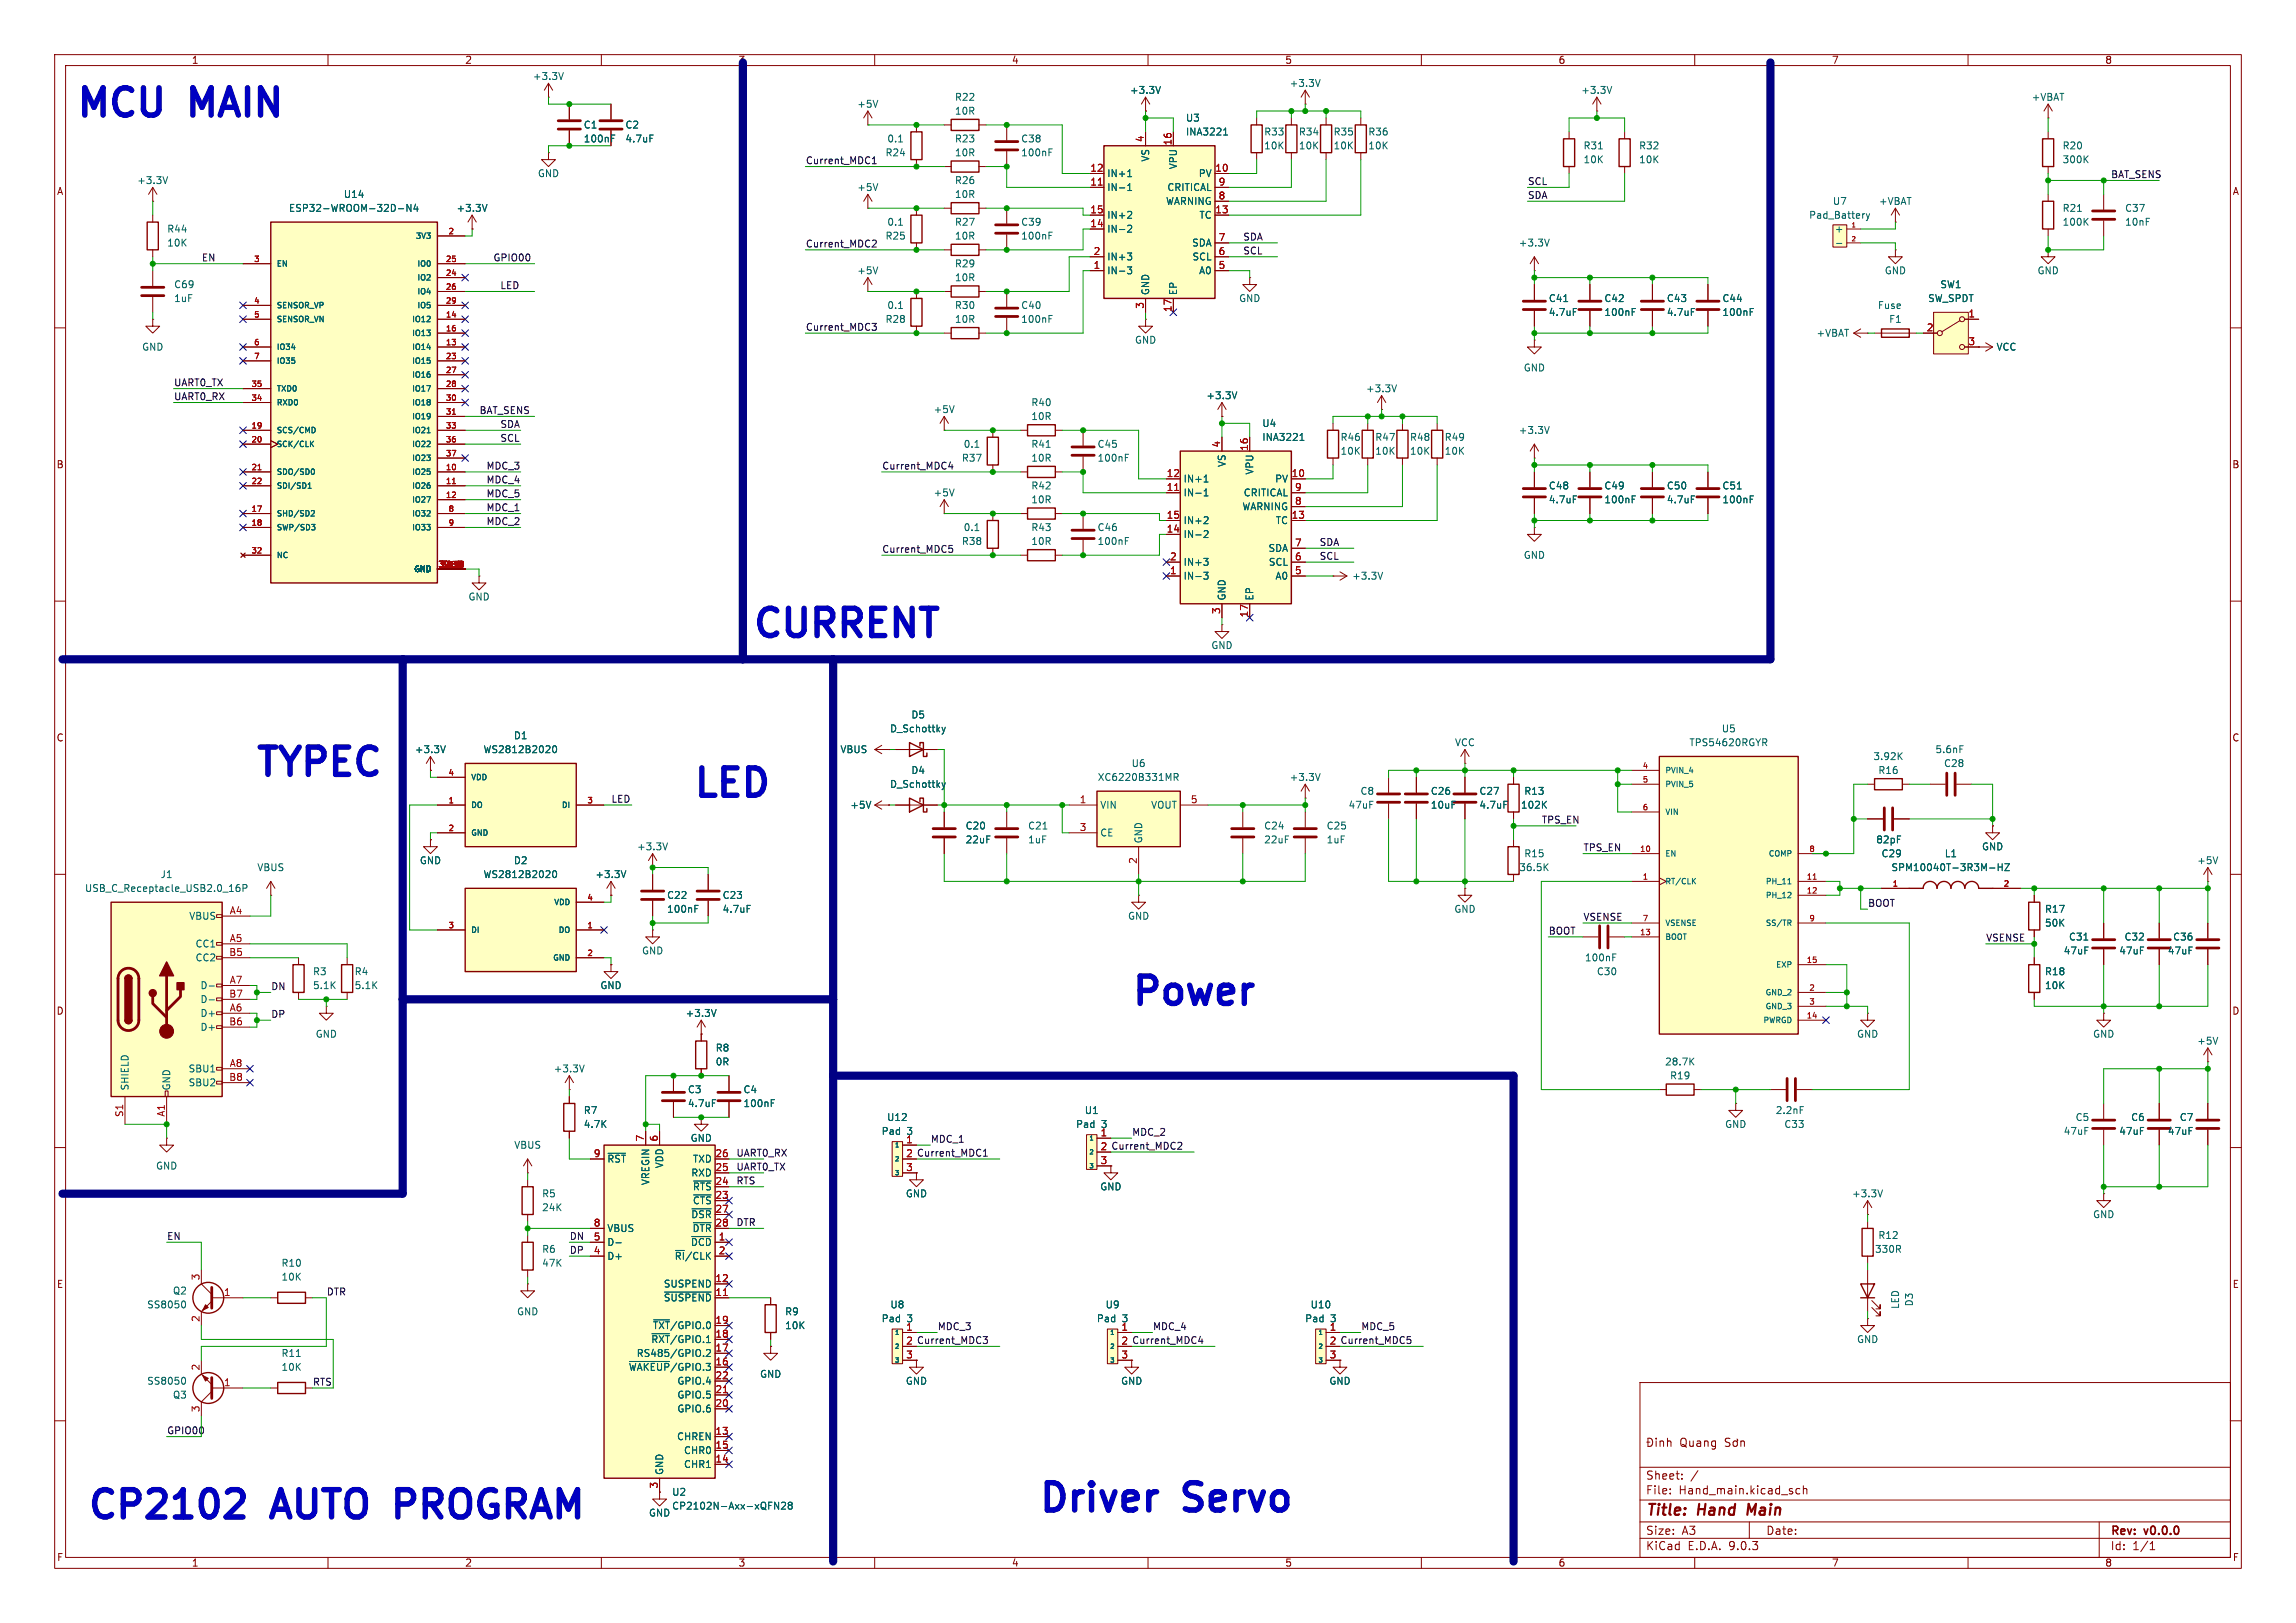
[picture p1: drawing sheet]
<svg xmlns="http://www.w3.org/2000/svg" width="420mm" height="297mm" viewBox="0 0 420 297" stroke-linecap="round" stroke-linejoin="round" font-family="sans-serif">
<defs><g id="words">
<g font-size="7" fill="#0000c2">
<text x="13.3" y="22.8">MCU</text>
<text x="35.1" y="22.8">MAIN</text>
<text x="137" y="118">CURRENT</text>
<text x="46.1" y="143.5">TYPEC</text>
<text x="126.2" y="147.3">LED</text>
<text x="206.4" y="185.4">Power</text>
<text x="15.4" y="279.3">CP2102</text>
<text x="50.2" y="279.3">AUTO PROGRAM</text>
<text x="189.4" y="278.1">Driver</text>
<text x="216.9" y="278.1">Servo</text>
</g>
<g font-size="2.8" fill="#840000">
<text x="301" y="277.9">Title:</text>
<text x="310.6" y="277.9">Hand</text>
<text x="320.5" y="277.9">Main</text>
</g>
<g font-size="2.1" fill="#840000">
<text x="307.2" y="265">Quang</text>
<text x="301" y="273.7">File:</text>
<text x="301" y="271">Sheet:</text>
<text x="307.1" y="273.7">Hand_main.kicad_sch</text>
<text x="301" y="281.1">Size:</text>
<text x="307.6" y="281.1">A3</text>
<text x="323" y="281.1">Date:</text>
<text x="386" y="281.3">Rev:</text>
<text x="392.4" y="281.3">v0.0.0</text>
<text x="301" y="283.9">KiCad</text>
<text x="308.7" y="283.9">E.D.A.</text>
<text x="316.3" y="283.9">9.0.3</text>
<text x="386" y="283.9">Id:</text>
<text x="390.1" y="283.9">1/1</text>
</g>
<g font-size="1.8" fill="#840000">
<text x="35" y="11.9">1</text>
<text x="85" y="11.9">2</text>
<text x="135" y="11.9">3</text>
<text x="185" y="11.9">4</text>
<text x="235" y="11.9">5</text>
<text x="285" y="11.9">6</text>
<text x="335" y="11.9">7</text>
<text x="385" y="11.9">8</text>
<text x="10.3" y="35.9">A</text>
<text x="408.3" y="35.9">A</text>
<text x="10.3" y="85.9">B</text>
<text x="408.2" y="85.9">B</text>
<text x="10.3" y="135.9">C</text>
<text x="408.2" y="135.9">C</text>
<text x="10.3" y="185.9">D</text>
<text x="408.2" y="185.9">D</text>
<text x="165.7" y="211.8">2 Current_MDC1</text>
<text x="201.2" y="210.6">2 Current_MDC2</text>
<text x="10.3" y="235.9">E</text>
<text x="408.3" y="235.9">E</text>
<text x="165.7" y="246.1">2 Current_MDC3</text>
<text x="205" y="246.1">2 Current_MDC4</text>
<text x="243.1" y="246.1">2 Current_MDC5</text>
<text x="10.3" y="285.9">F</text>
<text x="35" y="286.9">1</text>
<text x="85" y="286.9">2</text>
<text x="135" y="286.9">3</text>
<text x="185" y="286.9">4</text>
<text x="235" y="286.9">5</text>
<text x="285" y="286.9">6</text>
<text x="335" y="286.9">7</text>
<text x="385" y="286.9">8</text>
<text x="408.3" y="285.9">F</text>
</g>
<g font-size="1.8" fill="#006464">
<text x="97.4" y="14.8">+3.3V</text>
<text x="206.6" y="17.4">+3.3V</text>
<text x="235.8" y="16.1">+3.3V</text>
<text x="289.2" y="17.4">+3.3V</text>
<text x="106.7" y="23.7">C1</text>
<text x="114.3" y="23.7">C2</text>
<text x="156.7" y="19.9">+5V</text>
<text x="174.6" y="18.6">R22</text>
<text x="174.6" y="21.2">10R</text>
<text x="216.8" y="22.5">U3</text>
<text x="371.6" y="18.6">+VBAT</text>
<text x="106.7" y="26.3">100nF</text>
<text x="114.3" y="26.3">4.7uF</text>
<text x="161.9" y="28.8">R24</text>
<text x="162.2" y="26.3">0.1</text>
<text x="174.6" y="26.3">R23</text>
<text x="174.6" y="28.8">10R</text>
<text x="186.7" y="28.8">100nF</text>
<text x="186.7" y="26.3">C38</text>
<text x="210.4" y="29.7" transform="rotate(-90 210.4 29.7)">VS</text>
<text x="216.8" y="25">INA3221</text>
<text x="231.1" y="25">R33</text>
<text x="231.1" y="27.5">10K</text>
<text x="237.5" y="25">R34</text>
<text x="237.5" y="27.5">10K</text>
<text x="243.8" y="25">R35</text>
<text x="243.8" y="27.5">10K</text>
<text x="250.2" y="25">R36</text>
<text x="250.2" y="27.5">10K</text>
<text x="289.6" y="27.5">R31</text>
<text x="299.7" y="27.5">R32</text>
<text x="377.2" y="27.5">R20</text>
<text x="25" y="33.9">+3.3V</text>
<text x="98.3" y="32.6">GND</text>
<text x="156.7" y="35.2">+5V</text>
<text x="174.6" y="33.9">R26</text>
<text x="202.4" y="32.6">IN+1</text>
<text x="202.4" y="35.2">IN-1</text>
<text x="213.4" y="35.2">CRITICAL</text>
<text x="215.5" y="31.1" transform="rotate(-90 215.5 31.1)">VPU</text>
<text x="219.2" y="32.6">PV</text>
<text x="289.6" y="30.1">10K</text>
<text x="299.7" y="30.1">10K</text>
<text x="377.2" y="30.1">300K</text>
<text x="52.8" y="39">ESP32-WROOM-32D-N4</text>
<text x="62.8" y="36.4">U14</text>
<text x="83.4" y="39">+3.3V</text>
<text x="162.2" y="41.5">0.1</text>
<text x="174.6" y="36.4">10R</text>
<text x="174.6" y="41.5">R27</text>
<text x="186.7" y="41.5">C39</text>
<text x="202.4" y="40.2">IN+2</text>
<text x="213.2" y="37.7">WARNING</text>
<text x="219.3" y="40.2">TC</text>
<text x="330.8" y="40.2">Pad_Battery</text>
<text x="335.2" y="37.7">U7</text>
<text x="343.6" y="37.7">+VBAT</text>
<text x="377.2" y="41.5">100K</text>
<text x="377.2" y="39">R21</text>
<text x="388.6" y="39">C37</text>
<text x="388.6" y="41.5">10nF</text>
<text x="30.5" y="42.8">R44</text>
<text x="30.5" y="45.3">10K</text>
<text x="161.9" y="44">R25</text>
<text x="174.6" y="44">10R</text>
<text x="186.7" y="44">100nF</text>
<text x="202.4" y="42.8">IN-2</text>
<text x="202.4" y="47.9">IN+3</text>
<text x="218" y="45.3">SDA</text>
<text x="218" y="47.9">SCL</text>
<text x="277.7" y="45.3">+3.3V</text>
<text x="335.5" y="42.8">+</text>
<text x="31.8" y="52.9">C69</text>
<text x="156.7" y="50.4">+5V</text>
<text x="174.6" y="49.1">R29</text>
<text x="174.6" y="51.7">10R</text>
<text x="202.4" y="50.4">IN-3</text>
<text x="219.2" y="50.4">A0</text>
<text x="344.7" y="50.4">GND</text>
<text x="354.8" y="52.9">SW1</text>
<text x="372.6" y="50.4">GND</text>
<text x="31.8" y="55.5">1uF</text>
<text x="161.9" y="59.3">R28</text>
<text x="162.2" y="56.7">0.1</text>
<text x="174.6" y="56.7">R30</text>
<text x="174.6" y="59.3">10R</text>
<text x="186.7" y="59.3">100nF</text>
<text x="186.7" y="56.7">C40</text>
<text x="210.4" y="54.1" transform="rotate(-90 210.4 54.1)">GND</text>
<text x="215.5" y="54.1" transform="rotate(-90 215.5 54.1)">EP</text>
<text x="226.6" y="55.5">GND</text>
<text x="283.2" y="55.5">C41</text>
<text x="283.2" y="58">4.7uF</text>
<text x="293.4" y="58">100nF</text>
<text x="293.4" y="55.5">C42</text>
<text x="304.8" y="55.5">C43</text>
<text x="304.8" y="58">4.7uF</text>
<text x="315" y="58">100nF</text>
<text x="315" y="55.5">C44</text>
<text x="343.4" y="56.7">Fuse</text>
<text x="345.5" y="59.3">F1</text>
<text x="352.6" y="55.5">SW_SPDT</text>
<text x="25.9" y="64.4">GND</text>
<text x="207.5" y="63.1">GND</text>
<text x="332.2" y="61.8">+VBAT</text>
<text x="365.1" y="64.4">VCC</text>
<text x="249.8" y="72">+3.3V</text>
<text x="278.6" y="68.2">GND</text>
<text x="170.7" y="75.8">+5V</text>
<text x="188.6" y="74.5">R40</text>
<text x="188.6" y="77.1">10R</text>
<text x="220.6" y="73.3">+3.3V</text>
<text x="176.2" y="82.1">0.1</text>
<text x="188.6" y="82.1">R41</text>
<text x="200.7" y="82.1">C45</text>
<text x="230.8" y="80.9">INA3221</text>
<text x="230.8" y="78.3">U4</text>
<text x="245.1" y="80.9">R46</text>
<text x="245.1" y="83.4">10K</text>
<text x="251.5" y="80.9">R47</text>
<text x="251.5" y="83.4">10K</text>
<text x="257.8" y="80.9">R48</text>
<text x="257.8" y="83.4">10K</text>
<text x="264.2" y="80.9">R49</text>
<text x="264.2" y="83.4">10K</text>
<text x="277.7" y="79.6">+3.3V</text>
<text x="175.9" y="84.7">R37</text>
<text x="188.6" y="84.7">10R</text>
<text x="188.6" y="89.8">R42</text>
<text x="200.7" y="84.7">100nF</text>
<text x="216.4" y="88.5">IN+1</text>
<text x="224.4" y="85.6" transform="rotate(-90 224.4 85.6)">VS</text>
<text x="229.5" y="87" transform="rotate(-90 229.5 87)">VPU</text>
<text x="233.2" y="88.5">PV</text>
<text x="283.2" y="89.8">C48</text>
<text x="293.4" y="89.8">C49</text>
<text x="304.8" y="89.8">C50</text>
<text x="315" y="89.8">C51</text>
<text x="170.7" y="91">+5V</text>
<text x="188.6" y="92.3">10R</text>
<text x="216.4" y="91">IN-1</text>
<text x="227.2" y="93.6">WARNING</text>
<text x="227.4" y="91">CRITICAL</text>
<text x="283.2" y="92.3">4.7uF</text>
<text x="293.4" y="92.3">100nF</text>
<text x="304.8" y="92.3">4.7uF</text>
<text x="315" y="92.3">100nF</text>
<text x="175.9" y="99.9">R38</text>
<text x="176.2" y="97.4">0.1</text>
<text x="188.6" y="97.4">R43</text>
<text x="188.6" y="99.9">10R</text>
<text x="200.7" y="99.9">100nF</text>
<text x="200.7" y="97.4">C46</text>
<text x="216.4" y="96.1">IN+2</text>
<text x="216.4" y="98.7">IN-2</text>
<text x="231.9" y="101.2">SDA</text>
<text x="233.3" y="96.1">TC</text>
<text x="216.4" y="103.7">IN+3</text>
<text x="216.4" y="106.3">IN-3</text>
<text x="232" y="103.7">SCL</text>
<text x="233.2" y="106.3">A0</text>
<text x="247.2" y="106.3">+3.3V</text>
<text x="278.6" y="102.5">GND</text>
<text x="85.6" y="110.1">GND</text>
<text x="224.4" y="110" transform="rotate(-90 224.4 110)">GND</text>
<text x="229.5" y="110" transform="rotate(-90 229.5 110)">EP</text>
<text x="221.5" y="119">GND</text>
<text x="166.6" y="131.7">D5</text>
<text x="93.9" y="135.5">D1</text>
<text x="162.7" y="134.2">D_Schottky</text>
<text x="266.1" y="136.8">VCC</text>
<text x="308.9" y="136.8">TPS54620RGYR</text>
<text x="314.9" y="134.2">U5</text>
<text x="75.8" y="138">+3.3V</text>
<text x="88.3" y="138">WS2812B2020</text>
<text x="153.6" y="138">VBUS</text>
<text x="166.6" y="141.8">D4</text>
<text x="200.7" y="143.1">XC6220B331MR</text>
<text x="206.9" y="140.6">U6</text>
<text x="235.8" y="143.1">+3.3V</text>
<text x="342.6" y="139.3">3.92K</text>
<text x="343.5" y="141.8">R16</text>
<text x="353.9" y="138">5.6nF</text>
<text x="355.5" y="140.6">C28</text>
<text x="155.4" y="148.2">+5V</text>
<text x="162.7" y="144.4">D_Schottky</text>
<text x="201.2" y="148.2">VIN</text>
<text x="210.5" y="148.2">VOUT</text>
<text x="246.6" y="148.2">47uF</text>
<text x="248.8" y="145.6">C8</text>
<text x="261.6" y="145.6">C26</text>
<text x="261.6" y="148.2">10uF</text>
<text x="270.5" y="145.6">C27</text>
<text x="270.5" y="148.2">4.7uF</text>
<text x="278.1" y="148.2">102K</text>
<text x="278.7" y="145.6">R13</text>
<text x="116.4" y="155.8">+3.3V</text>
<text x="176.5" y="152">C20</text>
<text x="176.5" y="154.5">22uF</text>
<text x="188" y="154.5">1uF</text>
<text x="188" y="152">C21</text>
<text x="201.2" y="153.3">CE</text>
<text x="209.1" y="154.4" transform="rotate(-90 209.1 154.4)">GND</text>
<text x="231.1" y="152">C24</text>
<text x="231.1" y="154.5">22uF</text>
<text x="242.6" y="154.5">1uF</text>
<text x="242.6" y="152">C25</text>
<text x="343.1" y="154.5">82pF</text>
<text x="362.5" y="155.8">GND</text>
<text x="29.3" y="160.9">J1</text>
<text x="47" y="159.6">VBUS</text>
<text x="76.7" y="158.3">GND</text>
<text x="88.3" y="160.9">WS2812B2020</text>
<text x="93.9" y="158.3">D2</text>
<text x="108.8" y="160.9">+3.3V</text>
<text x="277.8" y="159.6">36.5K</text>
<text x="278.7" y="157.1">R15</text>
<text x="344.1" y="157.1">C29</text>
<text x="345.9" y="159.6">SPM10040T-3R3M-HZ</text>
<text x="355.6" y="157.1">L1</text>
<text x="401.8" y="158.3">+5V</text>
<text x="15.4" y="163.4">USB_C_Receptacle_USB2.0_16P</text>
<text x="121.9" y="167.2">100nF</text>
<text x="121.9" y="164.7">C22</text>
<text x="132.1" y="164.7">C23</text>
<text x="132.1" y="167.2">4.7uF</text>
<text x="265.9" y="167.2">GND</text>
<text x="374" y="167.2">R17</text>
<text x="34.5" y="168.5">VBUS</text>
<text x="35.7" y="173.6">CC1</text>
<text x="206.2" y="168.5">GND</text>
<text x="374" y="169.8">50K</text>
<text x="378.4" y="172.3">C31</text>
<text x="388.5" y="172.3">C32</text>
<text x="397.4" y="172.3">C36</text>
<text x="35.7" y="176.1">CC2</text>
<text x="57.2" y="178.7">R3</text>
<text x="64.8" y="178.7">R4</text>
<text x="117.3" y="174.9">GND</text>
<text x="289.8" y="176.1">100nF</text>
<text x="292" y="178.7">C30</text>
<text x="374" y="178.7">R18</text>
<text x="377.4" y="174.9">47uF</text>
<text x="387.6" y="174.9">47uF</text>
<text x="396.5" y="174.9">47uF</text>
<text x="36.6" y="181.2">D-</text>
<text x="36.6" y="183.7">D-</text>
<text x="57.2" y="181.2">5.1K</text>
<text x="64.8" y="181.2">5.1K</text>
<text x="109.7" y="181.2">GND</text>
<text x="374" y="181.2">10K</text>
<text x="36.6" y="186.3">D+</text>
<text x="36.6" y="188.8">D+</text>
<text x="57.7" y="190.1">GND</text>
<text x="125.3" y="186.3">+3.3V</text>
<text x="339.6" y="190.1">GND</text>
<text x="382.8" y="190.1">GND</text>
<text x="401.8" y="191.4">+5V</text>
<text x="34.4" y="196.4">SBU1</text>
<text x="101.2" y="196.4">+3.3V</text>
<text x="130.8" y="192.6">R8</text>
<text x="130.8" y="195.2">0R</text>
<text x="304.5" y="195.2">28.7K</text>
<text x="305.4" y="197.7">R19</text>
<text x="23.7" y="199.6" transform="rotate(-90 23.7 199.6)">SHIELD</text>
<text x="31.3" y="199.6" transform="rotate(-90 31.3 199.6)">GND</text>
<text x="34.4" y="199">SBU2</text>
<text x="125.7" y="200.3">C3</text>
<text x="125.7" y="202.8">4.7uF</text>
<text x="135.9" y="200.3">C4</text>
<text x="135.9" y="202.8">100nF</text>
<text x="106.7" y="204.1">R7</text>
<text x="106.7" y="206.6">4.7K</text>
<text x="126.2" y="209.1">GND</text>
<text x="161.2" y="207.9">Pad</text>
<text x="162.2" y="205.3">U12</text>
<text x="165.9" y="207.9">3</text>
<text x="196.7" y="206.6">Pad</text>
<text x="198.3" y="204.1">U1</text>
<text x="201.5" y="206.6">3</text>
<text x="315.5" y="206.6">GND</text>
<text x="324.7" y="204.1">2.2nF</text>
<text x="326.3" y="206.6">C33</text>
<text x="377.4" y="207.9">47uF</text>
<text x="379.6" y="205.3">C5</text>
<text x="387.6" y="207.9">47uF</text>
<text x="389.7" y="205.3">C6</text>
<text x="396.5" y="207.9">47uF</text>
<text x="398.6" y="205.3">C7</text>
<text x="28.4" y="214.2">GND</text>
<text x="94" y="210.4">VBUS</text>
<text x="111" y="213">~{RST}</text>
<text x="121.5" y="213.9" transform="rotate(-90 121.5 213.9)">VDD</text>
<text x="126.3" y="215.5">RXD</text>
<text x="126.7" y="213">TXD</text>
<text x="99.1" y="219.3">R5</text>
<text x="99.1" y="221.8">24K</text>
<text x="119" y="217" transform="rotate(-90 119 217)">VREGIN</text>
<text x="126.7" y="218">~{RTS}</text>
<text x="126.7" y="220.6">~{CTS}</text>
<text x="165.6" y="219.3">GND</text>
<text x="201.2" y="218">GND</text>
<text x="338.7" y="219.3">+3.3V</text>
<text x="111" y="225.7">VBUS</text>
<text x="126.3" y="223.1">~{DSR}</text>
<text x="126.6" y="225.7">~{DTR}</text>
<text x="343.5" y="226.9">R12</text>
<text x="382.8" y="223.1">GND</text>
<text x="51.4" y="232">R10</text>
<text x="99.1" y="229.5">R6</text>
<text x="99.1" y="232">47K</text>
<text x="111" y="228.2">D-</text>
<text x="111" y="230.7">D+</text>
<text x="123.3" y="230.7">~{RI}/CLK</text>
<text x="126.3" y="228.2">~{DCD}</text>
<text x="342.9" y="229.5">330R</text>
<text x="26.8" y="239.6">SS8050</text>
<text x="31.5" y="237.1">Q2</text>
<text x="51.4" y="234.5">10K</text>
<text x="121.3" y="235.8">SUSPEND</text>
<text x="121.3" y="238.4">~{SUSPEND}</text>
<text x="162.8" y="239.6">U8</text>
<text x="202.1" y="239.6">U9</text>
<text x="239.6" y="239.6">U10</text>
<text x="347.6" y="239.6" transform="rotate(-90 347.6 239.6)">LED</text>
<text x="350.1" y="239.1" transform="rotate(-90 350.1 239.1)">D3</text>
<text x="94.5" y="240.9">GND</text>
<text x="119" y="246">~{RXT}/GPIO.1</text>
<text x="119.3" y="243.4">~{TXT}/GPIO.0</text>
<text x="143.5" y="240.9">R9</text>
<text x="143.5" y="243.4">10K</text>
<text x="161.2" y="242.2">Pad</text>
<text x="165.9" y="242.2">3</text>
<text x="200.5" y="242.2">Pad</text>
<text x="205.3" y="242.2">3</text>
<text x="238.6" y="242.2">Pad</text>
<text x="243.4" y="242.2">3</text>
<text x="339.6" y="246">GND</text>
<text x="51.4" y="248.5">R11</text>
<text x="51.4" y="251.1">10K</text>
<text x="114.9" y="251.1">~{WAKEUP}/GPIO.3</text>
<text x="116.4" y="248.5">RS485/GPIO.2</text>
<text x="26.8" y="253.6">SS8050</text>
<text x="31.5" y="256.1">Q3</text>
<text x="123.8" y="253.6">GPIO.4</text>
<text x="123.8" y="256.1">GPIO.5</text>
<text x="138.9" y="252.3">GND</text>
<text x="165.6" y="253.6">GND</text>
<text x="205" y="253.6">GND</text>
<text x="243.1" y="253.6">GND</text>
<text x="123.7" y="263.8">CHREN</text>
<text x="123.8" y="258.7">GPIO.6</text>
<text x="125" y="266.3">CHR0</text>
<text x="125" y="268.8">CHR1</text>
<text x="121.5" y="270" transform="rotate(-90 121.5 270)">GND</text>
<text x="122.9" y="273.9">U2</text>
<text x="118.6" y="277.7">GND</text>
<text x="122.9" y="276.5">CP2102N-Axx-xQFN28</text>
</g>
<g font-size="1.8" fill="#a90000">
<text x="209.3" y="26.1" transform="rotate(-90 209.3 26.1)">4</text>
<text x="214.4" y="26.7" transform="rotate(-90 214.4 26.7)">16</text>
<text x="199.3" y="31.5">12</text>
<text x="199.3" y="34">11</text>
<text x="222.2" y="31.5">10</text>
<text x="222.8" y="34">9</text>
<text x="199.3" y="39.1">15</text>
<text x="199.3" y="41.7">14</text>
<text x="222.2" y="39.1">13</text>
<text x="222.8" y="36.6">8</text>
<text x="200" y="46.7">2</text>
<text x="222.8" y="44.2">7</text>
<text x="222.8" y="46.7">6</text>
<text x="200" y="49.3">1</text>
<text x="222.8" y="49.3">5</text>
<text x="209.3" y="56.6" transform="rotate(-90 209.3 56.6)">3</text>
<text x="214.4" y="57.2" transform="rotate(-90 214.4 57.2)">17</text>
<text x="360" y="58.2">1</text>
<text x="352.4" y="60.7">2</text>
<text x="360" y="63.2">3</text>
<text x="223.3" y="82" transform="rotate(-90 223.3 82)">4</text>
<text x="228.3" y="82.6" transform="rotate(-90 228.3 82.6)">16</text>
<text x="213.3" y="87.4">12</text>
<text x="213.3" y="89.9">11</text>
<text x="236.2" y="87.4">10</text>
<text x="236.8" y="89.9">9</text>
<text x="213.3" y="95">15</text>
<text x="236.2" y="95">13</text>
<text x="236.8" y="92.5">8</text>
<text x="213.3" y="97.5">14</text>
<text x="236.8" y="100.1">7</text>
<text x="213.9" y="102.6">2</text>
<text x="213.9" y="105.2">1</text>
<text x="236.8" y="102.6">6</text>
<text x="236.8" y="105.2">5</text>
<text x="223.3" y="112.5" transform="rotate(-90 223.3 112.5)">3</text>
<text x="228.3" y="113.1" transform="rotate(-90 228.3 113.1)">17</text>
<text x="197.4" y="147.1">1</text>
<text x="217.7" y="147.1">5</text>
<text x="197.4" y="152.1">3</text>
<text x="208" y="158.2" transform="rotate(-90 208 158.2)">2</text>
<text x="41.9" y="167.4">A4</text>
<text x="41.9" y="172.5">A5</text>
<text x="41.8" y="175">B5</text>
<text x="41.8" y="182.6">B7</text>
<text x="41.9" y="180.1">A7</text>
<text x="41.9" y="185.2">A6</text>
<text x="41.8" y="187.7">B6</text>
<text x="41.8" y="197.9">B8</text>
<text x="41.9" y="195.3">A8</text>
<text x="22.6" y="204.5" transform="rotate(-90 22.6 204.5)">S1</text>
<text x="30.2" y="204.5" transform="rotate(-90 30.2 204.5)">A1</text>
<text x="117.9" y="209" transform="rotate(-90 117.9 209)">7</text>
<text x="120.4" y="209" transform="rotate(-90 120.4 209)">6</text>
<text x="165.7" y="209.3">1</text>
<text x="201.2" y="208">1</text>
<text x="108.5" y="211.8">9</text>
<text x="130.8" y="211.8">26</text>
<text x="130.8" y="214.4">25</text>
<text x="165.7" y="214.4">3</text>
<text x="165.7" y="211.8">2</text>
<text x="201.2" y="213.1">3</text>
<text x="201.2" y="210.6">2</text>
<text x="130.8" y="216.9">24</text>
<text x="130.8" y="219.5">23</text>
<text x="130.8" y="222">27</text>
<text x="108.5" y="224.5">8</text>
<text x="108.5" y="227.1">5</text>
<text x="130.8" y="224.5">28</text>
<text x="131.4" y="227.1">1</text>
<text x="108.5" y="229.6">4</text>
<text x="131.4" y="229.6">2</text>
<text x="36.6" y="234.4" transform="rotate(-90 36.6 234.4)">3</text>
<text x="40.9" y="237.2">1</text>
<text x="130.8" y="234.7">12</text>
<text x="130.8" y="237.2">11</text>
<text x="36.6" y="242" transform="rotate(-90 36.6 242)">2</text>
<text x="130.8" y="242.3">19</text>
<text x="130.8" y="244.9">18</text>
<text x="165.7" y="243.6">1</text>
<text x="205" y="243.6">1</text>
<text x="243.1" y="243.6">1</text>
<text x="36.6" y="250.9" transform="rotate(-90 36.6 250.9)">2</text>
<text x="130.8" y="247.4">17</text>
<text x="130.8" y="249.9">16</text>
<text x="165.7" y="248.7">3</text>
<text x="165.7" y="246.1">2</text>
<text x="205" y="248.7">3</text>
<text x="205" y="246.1">2</text>
<text x="243.1" y="248.7">3</text>
<text x="243.1" y="246.1">2</text>
<text x="40.9" y="253.7">1</text>
<text x="130.8" y="252.5">22</text>
<text x="130.8" y="255">21</text>
<text x="130.8" y="257.6">20</text>
<text x="36.6" y="258.5" transform="rotate(-90 36.6 258.5)">3</text>
<text x="130.8" y="262.6">13</text>
<text x="130.8" y="265.2">15</text>
<text x="130.8" y="267.7">14</text>
<text x="120.4" y="272.5" transform="rotate(-90 120.4 272.5)">3</text>
</g>
<g font-size="1.8" fill="#0f0f0f">
<text x="147.3" y="30.1">Current_MDC1</text>
<text x="279.4" y="33.9">SCL</text>
<text x="386.1" y="32.7">BAT_SENS</text>
<text x="279.4" y="36.5">SDA</text>
<text x="36.8" y="47.9">EN</text>
<text x="90.2" y="47.9">GPIO00</text>
<text x="147.3" y="45.4">Current_MDC2</text>
<text x="227.3" y="46.6">SCL</text>
<text x="227.3" y="44.1">SDA</text>
<text x="91.4" y="53">LED</text>
<text x="147.3" y="60.6">Current_MDC3</text>
<text x="31.7" y="70.8">UART0_TX</text>
<text x="31.7" y="73.3">UART0_RX</text>
<text x="87.6" y="75.9">BAT_SENS</text>
<text x="91.4" y="78.4">SDA</text>
<text x="91.4" y="80.9">SCL</text>
<text x="88.9" y="86">MDC_3</text>
<text x="88.9" y="88.6">MDC_4</text>
<text x="161.3" y="86">Current_MDC4</text>
<text x="88.9" y="93.6">MDC_1</text>
<text x="88.9" y="91.1">MDC_5</text>
<text x="88.9" y="96.2">MDC_2</text>
<text x="161.3" y="101.3">Current_MDC5</text>
<text x="241.3" y="100">SDA</text>
<text x="241.3" y="102.5">SCL</text>
<text x="111.8" y="147">LED</text>
<text x="281.9" y="150.8">TPS_EN</text>
<text x="289.6" y="155.9">TPS_EN</text>
<text x="341.6" y="166">BOOT</text>
<text x="283.2" y="171.1">BOOT</text>
<text x="289.6" y="168.6">VSENSE</text>
<text x="363.2" y="172.4">VSENSE</text>
<text x="49.5" y="181.3">DN</text>
<text x="49.5" y="186.3">DP</text>
<text x="170.2" y="209.2">MDC_1</text>
<text x="207" y="207.9">MDC_2</text>
<text x="134.6" y="214.3">UART0_TX</text>
<text x="134.6" y="211.7">UART0_RX</text>
<text x="134.6" y="216.8">RTS</text>
<text x="30.5" y="227">EN</text>
<text x="104.1" y="227">DN</text>
<text x="134.6" y="224.4">DTR</text>
<text x="104.1" y="229.5">DP</text>
<text x="59.7" y="237.1">DTR</text>
<text x="171.4" y="243.5">MDC_3</text>
<text x="210.8" y="243.5">MDC_4</text>
<text x="248.9" y="243.5">MDC_5</text>
<text x="57.1" y="253.7">RTS</text>
<text x="30.5" y="262.5">GPIO00</text>
</g>
<g font-size="1.4" fill="#006464">
<text x="75.9" y="43.9">3V3</text>
<text x="50.5" y="49">EN</text>
<text x="76.2" y="49">IO0</text>
<text x="76.2" y="51.5">IO2</text>
<text x="50.5" y="56.6">SENSOR_VP</text>
<text x="50.5" y="59.2">SENSOR_VN</text>
<text x="75.3" y="59.2">IO12</text>
<text x="76.2" y="54.1">IO4</text>
<text x="76.2" y="56.6">IO5</text>
<text x="50.5" y="64.2">IO34</text>
<text x="75.3" y="61.7">IO13</text>
<text x="75.3" y="64.2">IO14</text>
<text x="50.5" y="66.8">IO35</text>
<text x="50.5" y="71.9">TXD0</text>
<text x="75.3" y="66.8">IO15</text>
<text x="75.3" y="69.3">IO16</text>
<text x="75.3" y="71.9">IO17</text>
<text x="50.5" y="74.4">RXD0</text>
<text x="75.3" y="74.4">IO18</text>
<text x="75.3" y="76.9">IO19</text>
<text x="50.5" y="79.5">SCS/CMD</text>
<text x="50.5" y="82">SCK/CLK</text>
<text x="75.3" y="79.5">IO21</text>
<text x="75.3" y="82">IO22</text>
<text x="50.5" y="87.1">SDO/SD0</text>
<text x="50.5" y="89.6">SDI/SD1</text>
<text x="75.3" y="84.6">IO23</text>
<text x="75.3" y="87.1">IO25</text>
<text x="75.3" y="89.6">IO26</text>
<text x="50.5" y="94.7">SHD/SD2</text>
<text x="75.3" y="92.2">IO27</text>
<text x="75.3" y="94.7">IO32</text>
<text x="50.5" y="97.3">SWP/SD3</text>
<text x="75.3" y="97.3">IO33</text>
<text x="50.5" y="102.3">NC</text>
<text x="75.6" y="104.9">GND</text>
<text x="86.1" y="143">VDD</text>
<text x="304.5" y="141.7">PVIN_4</text>
<text x="86.1" y="148.1">DO</text>
<text x="102.6" y="148.1">DI</text>
<text x="304.5" y="144.2">PVIN_5</text>
<text x="304.5" y="149.3">VIN</text>
<text x="86.1" y="153.1">GND</text>
<text x="304.5" y="156.9">EN</text>
<text x="323.4" y="156.9">COMP</text>
<text x="101.2" y="165.8">VDD</text>
<text x="304.5" y="162">RT/CLK</text>
<text x="322.9" y="162">PH_11</text>
<text x="322.9" y="164.6">PH_12</text>
<text x="86.1" y="170.9">DI</text>
<text x="102.1" y="170.9">DO</text>
<text x="304.5" y="169.6">VSENSE</text>
<text x="304.5" y="172.2">BOOT</text>
<text x="322.9" y="169.6">SS/TR</text>
<text x="101" y="176">GND</text>
<text x="324.8" y="177.3">EXP</text>
<text x="322.8" y="182.3">GND_2</text>
<text x="322.8" y="184.9">GND_3</text>
<text x="322.4" y="187.4">PWRGD</text>
</g>
<g font-size="1.4" fill="#a90000">
<text x="81.9" y="42.9">2</text>
<text x="46.4" y="48">3</text>
<text x="81.5" y="48">25</text>
<text x="81.5" y="50.5">24</text>
<text x="81.5" y="53.1">26</text>
<text x="46.4" y="55.6">4</text>
<text x="46.4" y="58.2">5</text>
<text x="81.5" y="55.6">29</text>
<text x="81.5" y="58.2">14</text>
<text x="46.4" y="63.2">6</text>
<text x="46.4" y="65.8">7</text>
<text x="81.5" y="60.7">16</text>
<text x="81.5" y="63.2">13</text>
<text x="81.5" y="65.8">23</text>
<text x="45.9" y="70.9">35</text>
<text x="81.5" y="68.3">27</text>
<text x="81.5" y="70.9">28</text>
<text x="45.9" y="73.4">34</text>
<text x="81.5" y="73.4">30</text>
<text x="81.5" y="75.9">31</text>
<text x="45.9" y="78.5">19</text>
<text x="45.9" y="81">20</text>
<text x="81.5" y="78.5">33</text>
<text x="81.5" y="81">36</text>
<text x="81.5" y="83.6">37</text>
<text x="45.9" y="86.1">21</text>
<text x="45.9" y="88.6">22</text>
<text x="81.5" y="86.1">10</text>
<text x="81.5" y="88.6">11</text>
<text x="45.9" y="93.7">17</text>
<text x="81.5" y="91.2">12</text>
<text x="81.9" y="93.7">8</text>
<text x="45.9" y="96.3">18</text>
<text x="45.9" y="101.3">32</text>
<text x="81.9" y="96.3">9</text>
<text x="80.6" y="103.9">39_11</text>
<text x="81.5" y="103.9">1521</text>
<text x="81.9" y="103.9">120</text>
<text x="82.9" y="103.9">77</text>
<text x="82.9" y="103.9">7</text>
<text x="81.9" y="142">4</text>
<text x="300.4" y="140.7">4</text>
<text x="300.4" y="143.3">5</text>
<text x="81.9" y="147.1">1</text>
<text x="107.3" y="147.1">3</text>
<text x="300.4" y="148.3">6</text>
<text x="81.9" y="152.1">2</text>
<text x="299.9" y="156">10</text>
<text x="330.9" y="156">8</text>
<text x="300.4" y="161">1</text>
<text x="330.4" y="161">11</text>
<text x="107.3" y="164.8">4</text>
<text x="330.4" y="163.6">12</text>
<text x="346.1" y="162.3">1</text>
<text x="366.4" y="162.3">2</text>
<text x="81.9" y="169.9">3</text>
<text x="107.3" y="169.9">1</text>
<text x="299.9" y="171.2">13</text>
<text x="300.4" y="168.7">7</text>
<text x="330.9" y="168.7">9</text>
<text x="107.3" y="175">2</text>
<text x="330.4" y="176.3">15</text>
<text x="330.9" y="181.4">2</text>
<text x="330.9" y="183.9">3</text>
<text x="330.4" y="186.4">14</text>
</g>
<g font-size="1.1" fill="#a90000">
<text x="338.6" y="41.7">1</text>
<text x="338.6" y="44.2">2</text>
</g>
<g font-size="1.1" fill="#006464">
<text x="199.1" y="208.9">1</text>
<text x="163.5" y="210.2">1</text>
<text x="163.5" y="212.7">2</text>
<text x="163.5" y="215.3">3</text>
<text x="199.1" y="211.4">2</text>
<text x="199.1" y="214">3</text>
<text x="163.5" y="244.5">1</text>
<text x="202.9" y="244.5">1</text>
<text x="241" y="244.5">1</text>
<text x="163.5" y="247">2</text>
<text x="163.5" y="249.5">3</text>
<text x="202.9" y="247">2</text>
<text x="202.9" y="249.5">3</text>
<text x="241" y="247">2</text>
<text x="241" y="249.5">3</text>
</g>
</g></defs>
<g fill="none" stroke="#840000" stroke-width=".18">
<path d="M10 10h400v277h-400zM12 12h396v273h-396zM60 10v2M110 10v2M160 10v2M210 10v2M260 10v2M310 10v2M360 10v2M10 60h2M280.7 62.2v1.3h1.2l-1.2 1.3-1.3-1.3h1.3M280.7 62.2h.1"/>
<path d="M408 60h2M10 110h2M408 110h2M10 160h2M408 160h2M10 210h2M96.5 214.6h.1M96.5 212.1v2.5M96.5 215.9v1.3M96.5 212.1l-.7 1.3M96.5 212.1l.8 1.3M408 210h2"/>
<path d="M96.5 234.9v1.3h1.3l-1.3 1.3-1.3-1.3h1.3M96.5 234.9h.1M96.5 222.2v1.3M96.5 226.1v1.2M96.5 232.4v1.3M141 237.5v1.3M141 243.8v1.3M300 253h108v32h-108zM10 260h2M300 278.5h108M300 274.5h108M300 268.5h108"/>
<path d="M301.2 263.9h.6M301.4 263.2a.76 .76 0 0 1 .9 .7 .76 .76 0 0 1-.9 .8zM302.9 263.2v.1M302.9 263.7v1M303.7 263.7v1M303.7 263.8l.2-.1 .3 .1 .1 .9M305 263.8l.2-.1 .4 .1 .1 .9M305 263.2v1.5M305.5 273.2v.2M305.5 272.5v.1M307.7 270.5v.2M307.7 269.8v.1"/>
<path d="M310.6 269.1l-1.3 1.9M316.4 263.3l-.5-.1-.2 .1v.5l.6 .2 .1 .4-.2 .3-.6-.1M317.1 263.8l.2-.1 .4 .1 .1 .6-.1 .2-.4 .1-.2-.2zM317.7 263.3l.2 .2-.2 .3M318.4 263.8l.3-.1 .3 .1 .1 .9M318.4 263.7v1M320 278.5v3M329.2 272.5l-.4-.1-.3 .3v.4l.2 .2h.5M329.9 272.5l.2-.1 .3 .1 .1 .9M329.9 271.9v1.5M384 278.5v6.5M408 260h2"/>
<path d="M60 285v2M110 285v2M160 285v2M210 285v2M260 285v2M300 281.5h108M310 285v2M360 285v2M393.3 283.6h.9M393.3 282.5l.4-.4v1.5"/>
</g>
<path d="M319.9 275.2l-.3 2" fill="none" stroke="#840000" stroke-width=".4"/>
<path d="M95.5 217.2h2v5h-2zM95.5 227.3h2v5.1h-2zM140 238.8h2v5h-2z" fill="none" stroke="#840000" stroke-width=".25"/>
<path d="M110.5 209.6h20.3v60.9h-20.3z" fill="#ffffc2"/>
<path d="M110.5 209.6h20.3v60.9h-20.3z" fill="none" stroke="#840000" stroke-width=".25"/>
<g fill="none" stroke="#840000" stroke-width=".18">
<path d="M107.9 212.1h2.6M118.1 207v2.6M120.6 207v2.6M130.8 212.1h2.5M130.8 214.6h2.5M130.8 217.2h2.5M130.8 219.7h2.5M107.9 224.8h2.6M107.9 227.3h2.6M107.9 229.9h2.6M130.8 224.8h2.5M130.8 227.3h2.5"/>
<path d="M130.8 229.9h2.5M130.8 222.2h2.5M130.8 234.9h2.5M130.8 237.5h2.5M130.8 242.6h2.5M130.8 245.1h2.5M130.8 247.6h2.5M130.8 250.2h2.5M130.8 252.7h2.5M130.8 255.3h2.5M130.8 257.8h2.5M141 246.4v1.2h1.2l-1.2 1.3-1.3-1.3h1.3"/>
<path d="M141 246.4h.1M120.6 273v1.3h1.3l-1.3 1.3-1.2-1.3h1.2M120.6 273h.1M120.6 270.5v2.5M130.8 262.9h2.5M130.8 265.4h2.5M130.8 268h2.5"/>
</g>
<g fill="none" stroke="#006464" stroke-width=".18">
<path d="M111.2 211h3.2M126.9 216.1h3.2M126.9 218.7h3.2M112.7 227.4h.9M121.6 236.4h8.5M126.5 226.3h3.6M126.6 221.2h3.5M126.8 223.7h3.3M115.1 249.1h7.4M119.3 244.1h3.2M119.6 241.5h2.9M128.7 248.1v.1"/>
<path d="M129.2 247.1l.5-.1 .3 .3-.8 .9h.8M141.7 274.9l.7 1.3v-1.3M143 275l.5-.1 .2 .4-.8 .9h.8M144.4 275.4l-.2-.2 .2-.3h.3l.2 .2-.2 .3M144.4 275.4l-.2 .3v.3l.2 .2 .4-.1 .1-.2v-.2l-.2-.3M144.4 275.4h.3"/>
</g>
<path d="M132.3 237.1h.7M132.3 254.9h.7" fill="none" stroke="#a90000" stroke-width=".18"/>
<path d="M215.9 82.6h20.3v27.9h-20.3z" fill="#ffffc2"/>
<path d="M242.8 78.7h2.1v5.1h-2.1zM249.2 78.7h2v5.1h-2zM255.5 78.7h2.1v5.1h-2.1zM215.9 82.6h20.3v27.9h-20.3z" fill="none" stroke="#840000" stroke-width=".25"/>
<g fill="none" stroke="#840000" stroke-width=".18">
<path d="M243.8 77.5v1.2M250.2 77.5v1.2M252.7 74.9h.1M252.7 72.4l-.7 1.3M252.7 72.4l.8 1.3M252.7 72.4v2.5M256.5 77.5v1.2M213.4 87.6h2.5M213.4 90.2h2.5M213.4 95.3h2.5M213.4 97.8h2.5M223.5 80v2.6"/>
<path d="M228.6 80v2.6M236.2 87.6h2.6M236.2 90.2h2.6M236.2 95.3h2.6M236.2 92.7h2.6M243.8 83.8v1.3M250.2 83.8v1.3M256.5 83.8v1.3M302.3 86.4v2.8M302.3 91.2v2.8M213.4 102.9h2.5M213.4 105.4h2.5"/>
<path d="M223.5 110.5v2.5M228.6 110.5v2.5M236.2 102.9h2.6M236.2 105.4h2.6M236.2 100.3h2.6"/>
</g>
<g fill="none" stroke="#006464" stroke-width=".18">
<path d="M237.9 79.6l.3-.3v1.3M255.5 70.4l-.5 1.3M220.3 88.2h.7M220.3 89.8l.3-.3v1.2M220.3 90.7h.7M220.3 97.2l.4-.1 .3 .4-.8 .9h.8M220.4 87.2l.2-.3v1.3M220.4 94.6h.5l.1 .3-.8 .9h.8M237.8 80.6h.7M309.4 90.7h.6M220.2 104.7h.8l-.4 .5 .3 .1v.6l-.2 .1-.4-.1M220.2 102.2h.8l-.4 .5"/>
<path d="M220.7 102.7l.3 .2v.3l-.3 .2"/>
</g>
<path d="M214.9 89.8h.7" fill="none" stroke="#a90000" stroke-width=".18"/>
<path d="M300.2 89.4h4.1M300.2 90.9h4.1" fill="none" stroke="#840000" stroke-width=".51"/>
<path d="M200.7 144.8h15.2v10.1h-15.2z" fill="#ffffc2"/>
<path d="M200.7 144.8h15.2v10.1h-15.2z" fill="none" stroke="#840000" stroke-width=".25"/>
<g fill="none" stroke="#840000" stroke-width=".18">
<path d="M280.7 83.8h.1M280.7 96.5v1.3h1.2l-1.2 1.3-1.3-1.3h1.3M280.7 96.5h.1M280.7 81.3v2.5M280.7 86.4v2.8M280.7 91.2v2.8M280.7 81.3l-.8 1.3M280.7 81.3l.7 1.3M290.8 86.4v2.8M290.8 91.2v2.8M172.7 148.6v2.8M172.7 153.4v2.8"/>
<path d="M184.1 148.6v2.8M184.1 153.4v2.8M195.6 147.3h5.1M195.6 152.4h5.1M208.3 154.9v5.1M215.9 147.3h5.1M208.3 163.8v1.3h1.2l-1.2 1.3-1.3-1.3h1.3M208.3 163.8h.1"/>
</g>
<path d="M283.4 78l-.4 1.3M287.8 90.7h.6M298.6 90.7h.6M298.6 91.4h.4M190.8 151.7h.7M214.8 142.2h.6l.1-.2-.1-.3-.6-.2v1.3M215.1 142.2l.4 .6" fill="none" stroke="#006464" stroke-width=".18"/>
<path d="M278.6 89.4h4.1M278.6 90.9h4.1M288.8 89.4h4.1M288.8 90.9h4.1M170.7 151.6h4.1M170.7 153.2h4.1M182.1 151.6h4.1M182.1 153.2h4.1" fill="none" stroke="#840000" stroke-width=".51"/>
<path d="M240.7 243.2h1.9v6.4h-1.9z" fill="#ffffc2"/>
<path d="M240.7 243.2h1.9v6.4h-1.9zM242.6 243.8h2.5M242.6 248.9h2.5M245.1 248.9v1.3h1.3l-1.3 1.3-1.3-1.3h1.3M245.1 248.9h.1" fill="none" stroke="#840000" stroke-width=".18"/>
<path d="M241.4 244.2h.4" fill="none" stroke="#006464" stroke-width=".18"/>
<path d="M163.2 243.2h1.9v6.4h-1.9z" fill="#ffffc2"/>
<path d="M346.7 38.1l-.8 1.3M346.7 38.1l.8 1.3M346.7 38.1v2.5M346.7 45.7v1.3h1.3l-1.3 1.3-1.3-1.3h1.3M346.7 45.7h.1M346.7 40.6h.1M341.6 149.9h2.8M346.5 149.9h2.7M163.2 243.2h1.9v6.4h-1.9zM165.1 243.8h2.5M165.1 248.9h2.5" fill="none" stroke="#840000" stroke-width=".18"/>
<path d="M163.9 244.2h.4" fill="none" stroke="#006464" stroke-width=".18"/>
<path d="M344.7 147.8v4.1M346.2 147.8v4.1" fill="none" stroke="#840000" stroke-width=".51"/>
<path d="M335.3 41.1h2.5v4.1h-2.5z" fill="#ffffc2"/>
<g fill="none" stroke="#840000" stroke-width=".18">
<path d="M374.6 19.1v2.5M374.6 19.1l-.7 1.2M374.6 19.1l.8 1.2M297.2 24.1v1.3M297.2 30.5v1.3M374.6 21.6h.1M374.6 24.1v1.3M374.6 30.5v1.3M374.6 35.6v1.2M384.8 35.6v2.8M302.3 52.1v2.8M302.3 56.9v2.8"/>
<path d="M312.4 52.1v2.8M312.4 56.9v2.8M335.3 41.1h2.5v4.1h-2.5zM337.8 41.9h2.6M337.8 44.5h2.6M374.6 45.7v1.3h1.3l-1.3 1.3-1.2-1.3h1.2M374.6 45.7h.1M374.6 41.9v1.3M384.8 40.4v2.8M361.9 63.5h.1M361.9 63.5h2.6M363.2 62.7l1.3 .8"/>
<path d="M364.5 63.5l-1.3 .8M243.8 105.4h.1M243.8 105.4h2.6M245.1 104.6l1.3 .8M246.4 105.4l-1.3 .8M341.6 143.5h1.3M348 143.5h1.2M353.1 143.5h2.8M357.9 143.5h2.8M364.5 151.1v1.3h1.3l-1.3 1.3-1.3-1.3h1.3M364.5 151.1h.1M403.9 158.8l-.8 1.2"/>
<path d="M403.9 158.8l.7 1.2M403.9 158.8v2.5M344.2 162.6h5M364.5 162.6h5.1M372.1 163.8v1.3M372.1 170.2v1.3M372.1 175.3v1.2M403.9 161.3h.1M123.2 196.9v2.7M133.3 196.9v2.7M372.1 181.6v1.3M104.1 200.7v1.2"/>
<path d="M104.1 207v1.3M123.2 201.7v2.8M128.3 204.5v1.2h1.2l-1.2 1.3-1.3-1.3h1.3M128.3 204.5h.1M133.3 201.7v2.8M167.6 248.9v1.3h1.3l-1.3 1.3-1.2-1.3h1.2M167.6 248.9h.1"/>
</g>
<g fill="none" stroke="#006464" stroke-width=".18">
<path d="M341.4 39.1l.3 .8M341.7 39.9l-.3 .5M342 39.1l-.3 .8M380 38.7h.7M381.4 29.1l.6 .7M382 28.5l-.8 .7M382 39.9l-.8 .8M309.4 56.5h.6M320.2 56.5h.6M320.2 57.1h.4M335.9 44.5h1M381.4 40.5l.6 .7"/>
<path d="M252.9 104.7l-.4 1.3M347.4 138.3l.5 .7M347.9 137.7l-.7 .8M358.5 136.5h.6M363.9 158.8h1M365.5 158.1v1.2M365.5 158.7h.7M366.2 158.1v1.2M366.7 158.1h.9l-.9 1.2h.9M405.7 156.8l-.4 1.3M130.3 201.2h.6M141.1 201.8h.4"/>
<path d="M141.1 201.2h.6"/>
</g>
<path d="M296.2 25.4h2v5.1h-2zM373.6 25.4h2.1v5.1h-2.1zM373.6 36.8h2.1v5.1h-2.1zM342.9 142.5h5.1v2h-5.1zM349.2 162.6h2.6a1.27 1.27 0 0 1 1.3-1.3 1.27 1.27 0 0 1 1.2 1.3 1.27 1.27 0 0 1 1.3-1.3 1.27 1.27 0 0 1 1.3 1.3 1.27 1.27 0 0 1 1.2-1.3 1.27 1.27 0 0 1 1.3 1.3 1.27 1.27 0 0 1 1.3-1.3 1.27 1.27 0 0 1 1.2 1.3h2.6M371.1 165.1h2v5.1h-2zM371.1 176.5h2v5.1h-2zM103.1 201.9h2.1v5.1h-2.1z" fill="none" stroke="#840000" stroke-width=".25"/>
<path d="M382.8 38.6h4M300.2 55.1h4.1M300.2 56.6h4.1M310.4 55.1h4.1M310.4 56.6h4.1M382.8 40.1h4M356.1 141.5v4M357.6 141.5v4M121.2 199.9h4M131.3 199.9h4.1M121.2 201.4h4M131.3 201.4h4.1" fill="none" stroke="#840000" stroke-width=".51"/>
<path d="M49.5 40.6h30.5v66.1h-30.5z" fill="#ffffc2"/>
<path d="M241.6 22.9h2v5h-2zM247.9 22.9h2v5h-2zM49.5 40.6h30.5v66.1h-30.5z" fill="none" stroke="#840000" stroke-width=".25"/>
<g fill="none" stroke="#840000" stroke-width=".18">
<path d="M242.6 21.6v1.3M242.6 27.9v1.3M248.9 21.6v1.3M248.9 27.9v1.3M44.4 48.3h5.1M44.4 55.9h5.1M44.4 58.4h5.1M80 48.3h5.1M80 55.9h5.1M80 58.4h5.1M80 43.2h5.1M80 50.8h5.1"/>
<path d="M80 53.3h5.1M44.4 63.5h5.1M44.4 66h5.1M44.4 71.1h5.1M44.4 73.7h5.1M44.4 78.7h5.1M80 63.5h5.1M80 66h5.1M80 71.1h5.1M80 73.7h5.1M80 78.7h5.1M80 61h5.1"/>
<path d="M80 68.6h5.1M80 76.2h5.1M44.4 81.3h5.1M44.4 86.4h5.1M44.4 88.9h5.1M44.4 94h5.1M44.4 96.5h5.1M49.5 80.6l1.3 .7-1.3 .6M80 81.3h5.1M80 86.4h5.1M80 88.9h5.1M80 94h5.1"/>
<path d="M80 96.5h5.1M80 83.8h5.1M80 91.4h5.1M312.4 86.4v2.8M312.4 91.2v2.8M44.1 101.2l.7 .8M44.4 101.6h5.1M44.8 101.2l-.7 .8M80 104.1h5.1M78.7 153.7v1.2h1.3l-1.3 1.3-1.2-1.3h1.2M78.7 153.7h.1"/>
</g>
<g fill="none" stroke="#006464" stroke-width=".18">
<path d="M72.9 38.2h.9M75.2 37.4v1.3l-.8-1.3v1.3M76 37.3l-.3 1h.8M76.3 37.8v.9M57.5 78.2l.2 .4-.2 .6M78.1 79.2h.6M56.4 89.4h.5M56.4 88.6l.2-.3v1.1M56.9 81.2l.5 .5M57 96h.6l-.3 .4h.3v.4l-.2 .2h-.3M57.1 93.4l.3 .1 .1 .2-.6 .7h.6M57.2 85.8a.54 .54 0 0 1 .3 .5 .54 .54 0 0 1-.3 .5"/>
<path d="M57.4 80.7l-.6 .6M317.8 89.5h.7M320.2 91.4h.4M320.2 90.7h.6"/>
</g>
<g fill="none" stroke="#a90000" stroke-width=".18">
<path d="M82.7 75.8h.6M47.2 86h.6M82.7 88.5h.6M84 102.7h.7l-.4 1.1M84.1 103.4h.6M84.2 103.1l.4 .2M84.3 103.2h.2M84.4 102.7l.3 .2v.7l-.2 .1M84.5 102.7l.1 .1M84.5 103.2h.1M84.6 102.8l.1 .3M84.6 103.7l-.2 .1"/>
<path d="M84.6 103.1v.7M84.6 103.2l.1 .2M84.6 103.5l-.2 .3M84.6 103.3l-.3 .1M84.7 103.3l-.1 .4M84.7 103l-.7 .8h.7M84.7 102.7l-.4 .4M84.7 103l-.2 .2M84.7 103.2l-.1 .1"/>
</g>
<path d="M310.4 89.4h4.1M310.4 90.9h4.1" fill="none" stroke="#840000" stroke-width=".51"/>
<path d="M353.7 57.2h6.3v7.6h-6.3z" fill="#ffffc2"/>
<g fill="none" stroke="#840000" stroke-width=".18">
<path d="M100.3 17.8h.1M100.3 15.2l-.7 1.3M100.3 15.2l.8 1.3M100.3 15.2v2.6M104.1 19.1v2.7M111.8 19.1v2.7M27.9 36.8h.1M27.9 34.3v2.5M27.9 39.4v1.2M27.9 34.3l-.7 1.3M27.9 34.3l.8 1.3M86.4 39.4l-.8 1.2"/>
<path d="M86.4 39.4l.7 1.2M86.4 39.4v2.5M100.3 27.9v1.3h1.3l-1.3 1.3-1.2-1.3h1.2M100.3 27.9h.1M104.1 23.9v2.8M111.8 23.9v2.8M27.9 58.4v1.3h1.3l-1.3 1.3-1.2-1.3h1.2M27.9 58.4h.1M27.9 45.7v1.3M27.9 49.5v2.8M27.9 54.4v2.8M86.4 41.9h.1"/>
<path d="M353.7 57.2h6.3v7.6h-6.3zM358.5 58.7l-3.3 2M359.4 58.4h2.5M351.8 61h2.5M359.4 63.5h2.5M119.4 158.8h.1M119.4 156.2l-.8 1.3M119.4 156.2l.7 1.3M119.4 156.2v2.6M54.6 175.3v1.2M63.5 175.3v1.2M54.6 181.6v1.3"/>
<path d="M59.7 184.2v1.2h1.3l-1.3 1.3-1.3-1.3h1.3M59.7 184.2h.1M63.5 181.6v1.3M30.5 208.3v1.3h1.2l-1.2 1.2-1.3-1.2h1.3M30.5 208.3h.1M36.8 232.4v2.5l1.9 2M38.7 238.1l-1.9 1.9v2.6M38.7 237.5h5.7M49.5 237.5h1.3M55.9 237.5h1.2M36.8 248.9v2.6l1.9 1.9M38.7 254.6l-1.9 1.9v2.6"/>
<path d="M38.7 254h5.7M49.5 254h1.3M55.9 254h1.2"/>
<circle cx="358.9" cy="58.4" r=".46"/>
<circle cx="354.8" cy="61" r=".46"/>
<circle cx="358.9" cy="63.5" r=".46"/>
</g>
<path d="M102.1 22.1h4.1M102.1 23.6h4.1M109.7 22.1h4.1M109.7 23.6h4.1M25.9 52.6h4.1M25.9 54.1h4.1M38.7 235.6v3.8M38.7 252.1v3.8" fill="none" stroke="#840000" stroke-width=".51"/>
<path d="M103.1 13.3l-.5 1.2M30.7 32.3l-.5 1.3M89.1 37.4l-.4 1.3M111.9 25.3h.4M111.9 24.7h.6M118.9 24.7h.6M122.1 154.2l-.4 1.3M33.6 238.1a.79 .79 0 0 1 0 1.2M33.6 252a.79 .79 0 0 1 0 1.3M54.2 248.2h.7" fill="none" stroke="#006464" stroke-width=".18"/>
<g fill="none" stroke="#840000" stroke-width=".25">
<path d="M26.9 40.6h2.1v5.1h-2.1zM53.6 176.5h2v5.1h-2zM62.5 176.5h2v5.1h-2zM50.8 236.5h5.1v2h-5.1zM50.8 253h5.1v2h-5.1z"/>
<circle cx="38.1" cy="237.5" r="2.82"/>
<circle cx="38.1" cy="254" r="2.82"/>
</g>
<g fill="#840000" stroke="#840000" stroke-width=".18">
<path d="M37.6 238.8l.5 .5-1 .5z"/>
<path d="M37.1 251.7l1 .5-.5 .5z"/>
</g>
<path d="M20.3 165.1h20.3v35.6h-20.3z" fill="#ffffc2"/>
<g fill="none" stroke="#840000" stroke-width=".18">
<path d="M39.6 167.4h1v.5h-1zM39.6 172.5h1v.5h-1zM39.6 175h1v.5h-1zM40.6 167.6h5.1M40.6 172.7h5.1M40.6 175.3h5.1M49.5 163.8h.1M49.5 161.3l-.7 1.3M49.5 161.3l.8 1.3M49.5 161.3v2.5M30.2 199.6h.5v1.1h-.5zM39.6 180.1h1v.5h-1z"/>
<path d="M39.6 182.6h1v.5h-1zM39.6 185.2h1v.5h-1zM39.6 187.7h1v.5h-1zM39.6 195.3h1v.5h-1zM39.6 197.9h1v.5h-1zM40.6 180.3h5.1M40.6 182.9h5.1M40.6 185.4h5.1M40.6 188h5.1M40.6 195.6h5.1M40.6 198.1h5.1M128.3 189.2h.1"/>
<path d="M128.3 186.7l-.8 1.3M128.3 186.7l.7 1.3M128.3 186.7v2.5M22.9 200.7v5M30.5 200.7v5"/>
</g>
<path d="M20.3 165.1h20.3v35.6h-20.3zM22.9 179.1a.64 .64 0 0 1 .6-.7 .64 .64 0 0 1 .6 .7M22.9 186.7a.64 .64 0 0 0 .6 .6 .64 .64 0 0 0 .6-.6" fill="none" stroke="#840000" stroke-width=".25"/>
<path d="M22.1 177.7a1.9 1.9 0 0 1 2.1-.4 1.9 1.9 0 0 1 1.2 1.8v7.6a1.91 1.91 0 0 1-1.9 1.9 1.91 1.91 0 0 1-1.9-1.9v-7.8l.2-.6zM30.5 178.6v10.1M27.9 182.4v1.2l2.6 2.6M33 181.1v1.3l-2.5 2.5" fill="none" stroke="#840000" stroke-width=".51"/>
<g fill="#840000" stroke="#840000" stroke-width=".25">
<path d="M22.9 179.1h1.2v7.6h-1.2z"/>
<path d="M23 178.6a.64 .64 0 0 1 .7-.1 .64 .64 0 0 1 .4 .6h-1.2z"/>
<path d="M22.9 186.7h1.2a.64 .64 0 0 1-.6 .6 .64 .64 0 0 1-.6-.6z"/>
<path d="M30.5 176l1.2 2.6h-2.5z"/>
<path d="M32.4 179.8h1.3v1.3h-1.3z"/>
<circle cx="27.9" cy="181.7" r=".63"/>
</g>
<circle cx="30.5" cy="188.7" r="1.27" fill="#840000" stroke="#840000" stroke-width=".18"/>
<path d="M43.8 161.9h-.4a.86 .86 0 0 0 0 1.2l.4-.1 .1-.4-.2-.2h-.3l-.2 .2M44.4 162.5h.7l.1-.2-.1-.3-.7-.1v1.2M38.3 180.4h.9M38.3 183h.9M131 184.7l-.4 1.3" fill="none" stroke="#006464" stroke-width=".18"/>
<path d="M163.2 208.9h1.9v6.4h-1.9z" fill="#ffffc2"/>
<path d="M163.2 208.9h1.9v6.4h-1.9zM165.1 209.6h2.5M165.1 214.6h2.5M167.6 214.6v1.3h1.3l-1.3 1.3-1.2-1.3h1.2M167.6 214.6h.1" fill="none" stroke="#840000" stroke-width=".18"/>
<path d="M163.9 209.9h.4" fill="none" stroke="#006464" stroke-width=".18"/>
<path d="M202.6 243.2h1.9v6.4h-1.9z" fill="#ffffc2"/>
<path d="M262.9 77.5v1.2M262.9 83.8v1.3M202.6 243.2h1.9v6.4h-1.9zM204.5 243.8h2.5M204.5 248.9h2.5M207 248.9v1.3h1.3l-1.3 1.3-1.3-1.3h1.3M207 248.9h.1" fill="none" stroke="#840000" stroke-width=".18"/>
<path d="M203.3 244.2h.4" fill="none" stroke="#006464" stroke-width=".18"/>
<path d="M261.9 78.7h2v5.1h-2z" fill="none" stroke="#840000" stroke-width=".25"/>
<path d="M198.8 207.6h1.9v6.4h-1.9z" fill="#ffffc2"/>
<g fill="none" stroke="#840000" stroke-width=".18">
<path d="M292.1 17.8l-.8 1.3M292.1 17.8l.8 1.3M292.1 17.8v2.5M287 24.1v1.3M287 30.5v1.3M292.1 20.3h.1M290.8 52.1v2.8M290.8 56.9v2.8M181.6 94v1.3M87.6 105.4v1.3h1.3l-1.3 1.3-1.2-1.3h1.2M87.6 105.4h.1M181.6 100.3v1.3"/>
<path d="M111.8 176.5v1.3h1.2l-1.2 1.3-1.3-1.3h1.3M111.8 176.5h.1M111.8 163.8h.1M111.8 161.3l-.8 1.3M111.8 161.3l.7 1.3M111.8 161.3v2.5M119.4 170.2v1.3h1.2l-1.2 1.2-1.3-1.2h1.3M119.4 170.2h.1M104.1 199.4h.1M104.1 196.9l-.7 1.2M104.1 196.9l.8 1.2M104.1 196.9v2.5"/>
<path d="M128.3 189.2v1.3M128.3 195.6v1.3M198.8 207.6h1.9v6.4h-1.9zM200.7 208.3h2.5M200.7 213.4h2.5M203.2 213.4v1.2h1.3l-1.3 1.3-1.3-1.3h1.3M203.2 213.4h.1"/>
</g>
<path d="M294.8 15.8l-.4 1.3M292.4 27.2h.7M298.6 57.1h.4M298.6 56.5h.6M178.3 97.1h.8M114.5 159.3l-.4 1.3M106.9 194.9l-.5 1.3M199.4 208.6h.5" fill="none" stroke="#006464" stroke-width=".18"/>
<path d="M286 25.4h2v5.1h-2zM180.6 95.3h2v5h-2zM127.3 190.5h2v5.1h-2z" fill="none" stroke="#840000" stroke-width=".25"/>
<path d="M288.8 55.1h4.1M288.8 56.6h4.1" fill="none" stroke="#840000" stroke-width=".51"/>
<path d="M85.1 162.6h20.3v15.2h-20.3z" fill="#ffffc2"/>
<path d="M85.1 162.6h20.3v15.2h-20.3z" fill="none" stroke="#840000" stroke-width=".25"/>
<g fill="none" stroke="#840000" stroke-width=".18">
<path d="M280.7 49.5h.1M280.7 47v2.5M280.7 52.1v2.8M280.7 56.9v2.8M280.7 47l-.8 1.3M280.7 47l.7 1.3M80 170.2h5.1M105.4 170.2h5.1M105.4 165.1h5.1M105.4 175.3h5.1M119.4 160v2.8M119.4 164.8v2.8"/>
<path d="M129.5 160v2.8M129.5 164.8v2.8"/>
</g>
<path d="M283.4 43.8l-.4 1.2M286 55.2h.8M287.8 56.5h.6M101.2 159.5l.2-.2a.68 .68 0 0 1 .4 .7 .68 .68 0 0 1-.4 .6l-.3-.5zM127.1 166.3h.4M127.1 165.7h.6M136.7 165.7h.6" fill="none" stroke="#006464" stroke-width=".18"/>
<path d="M278.6 55.1h4.1M278.6 56.6h4.1M117.3 163.1h4.1M117.3 164.6h4.1M127.5 163.1h4.1M127.5 164.6h4.1" fill="none" stroke="#840000" stroke-width=".51"/>
<path d="M85.1 139.7h20.3v15.2h-20.3z" fill="#ffffc2"/>
<path d="M166.6 39.4h2.1v5.1h-2.1zM174 37.1h5.1v2h-5.1zM174 29.5h5.1v2h-5.1zM166.6 54.6h2.1v5.1h-2.1zM174 52.3h5.1v2.1h-5.1zM174 44.7h5.1v2h-5.1zM85.1 139.7h20.3v15.2h-20.3zM275.8 154.9h2.1v5.1h-2.1zM340.4 234.9h2.5l-1.3 2.6zM340.4 237.5h2.5" fill="none" stroke="#840000" stroke-width=".25"/>
<g fill="none" stroke="#840000" stroke-width=".18">
<path d="M158.7 38.1h.1M158.7 35.6l-.7 1.2M158.7 35.6l.8 1.2M158.7 35.6v2.5M167.6 38.1v1.3M172.7 38.1h1.3M172.7 30.5h1.3M179.1 38.1h1.2M179.1 30.5h1.2M184.1 22.9v2.8M184.1 27.7v2.8M184.1 38.1v2.8"/>
<path d="M158.7 53.3h.1M158.7 50.8v2.5M158.7 50.8l-.7 1.3M158.7 50.8l.8 1.3M167.6 44.5v1.2M167.6 53.3v1.3M167.6 59.7v1.3M172.7 53.3h1.3M172.7 45.7h1.3M179.1 53.3h1.2M179.1 45.7h1.2M184.1 42.9v2.8"/>
<path d="M209.5 58.4v1.3h1.3l-1.3 1.3-1.2-1.3h1.2M209.5 58.4h.1M198.1 78.7v2.8M198.1 83.6v2.8M198.1 94v2.8M198.1 98.8v2.8M223.5 114.3v1.3h1.3l-1.3 1.2-1.3-1.2h1.3M223.5 114.3h.1M78.7 138.4l-.7 1.3M78.7 138.4l.8 1.3M78.7 138.4v2.6M78.7 141h.1"/>
<path d="M80 147.3h5.1M80 142.2h5.1M80 152.4h5.1M105.4 147.3h5.1M276.9 153.7v1.2M268 162.6v1.2h1.2l-1.2 1.3-1.3-1.3h1.3M268 162.6h.1M276.9 160v1.3M403.9 194.3h.1M403.9 191.8l-.8 1.2M403.9 191.8l.7 1.2M403.9 191.8v2.5"/>
<path d="M384.8 201.9v2.8M384.8 206.8v2.8M395 201.9v2.8M395 206.8v2.8M403.9 201.9v2.8M403.9 206.8v2.8M341.6 232.4v7.6M342.4 239.3l1.5 1.5v-.8v.8h-.7M342.4 238l1.5 1.5v-.7v.7h-.7"/>
</g>
<g fill="none" stroke="#006464" stroke-width=".18">
<path d="M160.6 33.6l-.5 1.3M191.9 27.9h.4M191.9 27.2h.6M160.6 48.8l-.5 1.3M164.4 41.2h.7M164.4 56.5h.7M191.9 43.1h.4M191.9 42.5h.6M205.9 99h.4M205.9 98.4h.6M205.9 83.7h.4M205.9 83.1h.6"/>
<path d="M81.5 136.5l-.5 1.2M101.2 136.6l.2-.1a.68 .68 0 0 1 .4 .6 .68 .68 0 0 1-.4 .6l-.3-.4zM282.6 158.6l.6 .7M283.2 158.1l-.7 .7M405.7 189.8l-.4 1.3"/>
</g>
<g fill="none" stroke="#840000" stroke-width=".51">
<path d="M182.1 25.9h4.1M182.1 27.4h4.1M182.1 41.1h4.1M182.1 42.7h4.1M196.1 97h4.1M196.1 98.6h4.1M196.1 81.8h4.1M196.1 83.3h4.1M382.8 206.5h4M382.8 205h4M392.9 206.5h4.1M392.9 205h4.1"/>
<path d="M401.8 206.5h4.1M401.8 205h4.1"/>
</g>
<path d="M303.5 138.4h25.4v50.8h-25.4z" fill="#ffffc2"/>
<g fill="none" stroke="#840000" stroke-width=".25">
<path d="M166.6 24.1h2.1v5.1h-2.1zM174 21.8h5.1v2.1h-5.1zM228.9 22.9h2v5h-2zM235.2 22.9h2v5h-2zM188 77.7h5v2.1h-5zM344.2 60.2h5v1.5h-5zM188 85.3h5v2.1h-5zM188 93h5v2h-5zM188 100.6h5v2h-5zM166.4 135.9l2.5 1.3-2.5 1.2zM168.3 136.5v-.6h.6v2.5h.6v-.6M303.5 138.4h25.4v50.8h-25.4z"/>
<path d="M166.4 146.1l2.5 1.2-2.5 1.3zM168.3 146.7v-.6h.6v2.5h.6v-.6M275.8 143.5h2.1v5.1h-2.1zM304.8 198.4h5.1v2h-5.1zM340.6 224.8h2v5.1h-2z"/>
</g>
<g fill="none" stroke="#840000" stroke-width=".18">
<path d="M209.5 17.8l-.7 1.3M209.5 17.8l.8 1.3M209.5 17.8v2.5M238.8 19.1h.1M238.8 16.5l-.8 1.3M238.8 16.5l.7 1.3M238.8 16.5v2.6M158.7 22.9h.1M158.7 20.3l-.7 1.3M158.7 20.3l.8 1.3M158.7 20.3v2.6M167.6 22.9v1.2"/>
<path d="M167.6 29.2v1.3M172.7 22.9h1.3M179.1 22.9h1.2M209.5 20.3h.1M229.9 21.6v1.3M229.9 27.9v1.3M236.2 21.6v1.3M236.2 27.9v1.3M184.1 53.3v2.8M184.1 58.2v2.8M186.7 78.7h1.3M193 78.7h1.3"/>
<path d="M223.5 76.2h.1M223.5 73.7l-.7 1.2M223.5 73.7l.8 1.2M223.5 73.7v2.5M339.1 61h2.5M339.1 61l1.3 .7M340.4 60.2l-1.3 .8M341.6 61h.1M342.9 61h7.6M172.7 94h.1M172.7 91.4l-.7 1.3M172.7 91.4l.8 1.3"/>
<path d="M172.7 91.4v2.6M186.7 86.4h1.3M186.7 94h1.3M193 86.4h1.3M193 94h1.3M186.7 101.6h1.3M193 101.6h1.3M163.8 137.2h7.6M268 139.7h.1M268 137.2v2.5M268 137.2l-.8 1.2M268 137.2l.7 1.2"/>
<path d="M160 147.3h2.6M160 147.3l1.3 .8M161.3 146.6l-1.3 .7M162.6 147.3h.1M163.8 147.3h7.6M227.3 148.6v2.8M227.3 153.4v2.8M238.8 146.1h.1M238.8 143.5v2.6M238.8 143.5l-.8 1.3M238.8 143.5l.7 1.3M254 142.2v2.8"/>
<path d="M254 147.1v2.8M259.1 142.2v2.8M259.1 147.1v2.8M268 142.2v2.8M268 147.1v2.8M276.9 142.2v1.3M276.9 148.6v1.3M298.4 141h5.1M298.4 143.5h5.1M298.4 148.6h5.1M298.4 156.2h5.1M328.9 156.2h5.1"/>
<path d="M289.6 171.5h2.8M294.4 171.5h2.8M298.4 161.3h5.1M298.4 168.9h5.1M298.4 171.5h5.1M303.5 160.7l1.3 .6-1.3 .6M328.9 161.3h5.1M328.9 168.9h5.1M328.9 163.8h5.1M328.9 176.5h5.1M403.9 168.9v2.8M403.9 173.7v2.8"/>
<path d="M303.5 199.4h1.3M309.9 199.4h1.2M323.8 199.4h2.8M328.7 199.4h2.8M328.9 181.6h5.1M328.9 184.2h5.1M328.9 186.7h5.1M341.6 185.4v1.3h1.3l-1.3 1.3-1.2-1.3h1.2M341.6 185.4h.1M317.5 201.9v1.3h1.3l-1.3 1.3-1.3-1.3h1.3M317.5 201.9h.1M341.6 219.7l-.7 1.3"/>
<path d="M341.6 219.7l.8 1.3M341.6 219.7v2.5M384.8 218.4v1.3h1.3l-1.3 1.3-1.3-1.3h1.3M384.8 218.4h.1M341.6 222.2h.1M341.6 223.5v1.3M341.6 229.9v1.2M341.6 241.3v1.3h1.3l-1.3 1.2-1.2-1.2h1.2M341.6 241.3h.1"/>
</g>
<g fill="none" stroke="#006464" stroke-width=".18">
<path d="M160.6 18.4l-.5 1.2M212.3 15.8l-.5 1.3M241.5 14.5l-.4 1.3M164.4 26h.7M191.9 58.3h.4M191.9 57.7h.6M226.2 71.7l-.4 1.3M174.5 89.5l-.4 1.2M191.4 81.9h.7M172.3 133.1l.3 .8M172.6 133.9l-.3 .5M172.9 133.1l-.3 .8"/>
<path d="M322.8 135.9l.4 .6M322.9 135.2l.3 .2-.1 .3-.2 .2M159.3 146.6l-.4 1.3M172.3 143.2l.3 .9M172.6 144.1l-.3 .4M172.9 143.2l-.3 .9M241.5 141.5l-.4 1.3M275.1 146.6h.6M282.3 147.2l.6 .7M282.9 146.6l-.7 .8M295 175.2h.4M295 174.6h.6"/>
<path d="M309.7 161.2l.5 .6M310.2 160.7l-.6 .6M327 161.8h.6M327.3 168.9l.3 .5M327.4 168.4l.2 .1-.2 .4M309.3 194.2l.5 .7M309.8 193.6l-.7 .7M329.3 202.5h.6M344.4 217.7l-.5 1.3"/>
</g>
<path d="M331.7 160.9h.5" fill="none" stroke="#a90000" stroke-width=".18"/>
<g fill="none" stroke="#840000" stroke-width=".51">
<path d="M182.1 56.4h4.1M182.1 57.9h4.1M225.3 151.6h4.1M225.3 153.2h4.1M252 146.8h4M252 145.3h4M257 146.8h4.1M257 145.3h4.1M265.9 146.8h4.1M265.9 145.3h4.1M292.6 169.4v4.1M294.1 169.4v4.1"/>
<path d="M401.8 173.5h4.1M401.8 172h4.1M326.9 197.4v4M328.4 197.4v4"/>
</g>
<path d="M201.9 26.7h20.3v27.9h-20.3z" fill="#ffffc2"/>
<path d="M201.9 26.7h20.3v27.9h-20.3zM174 59.9h5.1v2.1h-5.1zM180.6 80h2v5.1h-2z" fill="none" stroke="#840000" stroke-width=".25"/>
<g fill="none" stroke="#840000" stroke-width=".18">
<path d="M104.1 19.1v2.7M111.8 19.1v2.7M104.1 23.9v2.8M111.8 23.9v2.8M199.4 31.8h2.5M199.4 34.3h2.5M199.4 39.4h2.5M209.5 20.3h.1M209.5 24.1v2.6M214.6 24.1v2.6M222.2 31.8h2.6M222.2 34.3h2.6"/>
<path d="M222.2 39.4h2.6M222.2 36.8h2.6M44.4 48.3h5.1M44.4 55.9h5.1M44.4 58.4h5.1M80 48.3h5.1M80 55.9h5.1M80 58.4h5.1M80 43.2h5.1M80 50.8h5.1M80 53.3h5.1M86.4 41.9h.1"/>
<path d="M199.4 41.9h2.5M199.4 47h2.5M199.4 49.5h2.5M209.5 54.6v2.6M214.6 54.6v2.6M222.2 47h2.6M222.2 49.5h2.6M222.2 44.5h2.6M228.6 50.8v1.3h1.3l-1.3 1.2-1.3-1.2h1.3M228.6 50.8h.1M280.7 52.1v2.8M280.7 56.9v2.8"/>
<path d="M290.8 52.1v2.8M290.8 56.9v2.8M302.3 52.1v2.8M302.3 56.9v2.8M312.4 52.1v2.8M312.4 56.9v2.8M359.4 58.4h2.5M44.4 63.5h5.1M44.4 66h5.1M44.4 71.1h5.1M44.4 73.7h5.1M44.4 78.7h5.1"/>
<path d="M80 61h5.1M80 63.5h5.1M80 66h5.1M80 71.1h5.1M80 73.7h5.1M80 78.7h5.1M80 68.6h5.1M80 76.2h5.1M172.7 78.7h.1M172.7 76.2l-.7 1.3M172.7 76.2l.8 1.3M172.7 76.2v2.5"/>
<path d="M172.7 61h1.3M179.1 61h1.2M181.6 78.7v1.3M223.5 76.2h.1M351.8 61h2.5M359.4 63.5h2.5M361.9 63.5h.1M44.4 81.3h5.1M44.4 86.4h5.1M44.4 88.9h5.1M44.4 94h5.1M44.4 96.5h5.1"/>
<path d="M49.5 80.6l1.3 .7-1.3 .6M80 81.3h5.1M80 86.4h5.1M80 88.9h5.1M80 94h5.1M80 96.5h5.1M80 83.8h5.1M80 91.4h5.1M181.6 85.1v1.3M213.4 87.6h2.5M213.4 90.2h2.5M213.4 95.3h2.5"/>
<path d="M213.4 97.8h2.5M223.5 80v2.6M228.6 80v2.6M236.2 87.6h2.6M236.2 90.2h2.6M236.2 95.3h2.6M236.2 92.7h2.6M280.7 86.4v2.8M280.7 91.2v2.8M290.8 86.4v2.8M290.8 91.2v2.8M302.3 86.4v2.8"/>
<path d="M302.3 91.2v2.8M312.4 86.4v2.8M312.4 91.2v2.8M44.1 101.2l.7 .8M44.4 101.6h5.1M44.8 101.2l-.7 .8M80 104.1h5.1M213.4 102.9h2.5M213.4 105.4h2.5M223.5 110.5v2.5M228.6 110.5v2.5M236.2 102.9h2.6"/>
<path d="M236.2 105.4h2.6M236.2 100.3h2.6M160 137.2l1.3 .7M160 137.2h2.6M161.3 136.4l-1.3 .8M162.6 137.2h.1M163.8 137.2h2.6M168.9 137.2h2.5M78.7 141h.1M78.7 153.7h.1M80 147.3h5.1M80 142.2h5.1"/>
<path d="M80 152.4h5.1M105.4 147.3h5.1M162.6 147.3h.1M163.8 147.3h2.6M168.9 147.3h2.5M172.7 148.6v2.8M172.7 153.4v2.8M238.8 148.6v2.8M238.8 153.4v2.8M259.1 142.2v2.8M259.1 147.1v2.8M268 142.2v2.8"/>
<path d="M268 147.1v2.8M276.9 142.2v1.3M276.9 148.6v1.3M341.6 149.9h2.8M346.5 149.9h2.7M364.5 151.1h.1M80 170.2h5.1M105.4 170.2h5.1M105.4 165.1h5.1M105.4 175.3h5.1M111.8 176.5h.1M111.8 163.8h.1"/>
<path d="M119.4 160v2.8M119.4 164.8v2.8M129.5 160v2.8M129.5 164.8v2.8M344.2 162.6h5M364.5 162.6h5.1M372.1 163.8v1.3M372.1 170.2v1.3M372.1 175.3v1.2M384.8 168.9v2.8M384.8 173.7v2.8M395 168.9v2.8"/>
<path d="M395 173.7v2.8M403.9 168.9v2.8M403.9 173.7v2.8M123.2 196.9v2.7M128.3 189.2h.1M128.3 189.2v1.3M128.3 195.6v1.3M133.3 196.9v2.7M372.1 181.6v1.3M384.8 185.4v1.3h1.3l-1.3 1.3-1.3-1.3h1.3M384.8 185.4h.1M104.1 200.7v1.2"/>
<path d="M104.1 207v1.3M107.9 212.1h2.6M118.1 207v2.6M120.6 207v2.6M123.2 201.7v2.8M128.3 204.5h.1M130.8 212.1h2.5M130.8 214.6h2.5M130.8 217.2h2.5M130.8 219.7h2.5M133.3 201.7v2.8M165.1 214.6h2.5"/>
<path d="M165.1 209.6h2.5M167.6 214.6h.1M200.7 208.3h2.5M200.7 213.4h2.5M203.2 213.4h.1M395 201.9v2.8M395 206.8v2.8M403.9 201.9v2.8M403.9 206.8v2.8M107.9 224.8h2.6M107.9 227.3h2.6M107.9 229.9h2.6"/>
<path d="M130.8 224.8h2.5M130.8 227.3h2.5M130.8 229.9h2.5M130.8 222.2h2.5M130.8 234.9h2.5M130.8 237.5h2.5M141 237.5v1.3M130.8 242.6h2.5M130.8 245.1h2.5M130.8 247.6h2.5M130.8 250.2h2.5M130.8 252.7h2.5"/>
<path d="M130.8 255.3h2.5M130.8 257.8h2.5M141 246.4h.1M141 243.8v1.3M165.1 243.8h2.5M165.1 248.9h2.5M167.6 248.9h.1M204.5 243.8h2.5M204.5 248.9h2.5M207 248.9h.1M242.6 243.8h2.5M242.6 248.9h2.5"/>
<path d="M245.1 248.9h.1M120.6 273h.1M120.6 270.5v2.5M130.8 262.9h2.5M130.8 265.4h2.5M130.8 268h2.5"/>
</g>
<g fill="none" stroke="#006464" stroke-width=".18">
<path d="M212.3 15.8l-.5 1.3M72.9 38.2h.9M75.2 37.4v1.3l-.8-1.3v1.3M76 37.3l-.3 1h.8M76.3 37.8v.9M89.1 37.4l-.4 1.3M111.9 24.7h.6M111.9 25.3h.4M118.9 24.7h.6M206.3 32.3h.7M206.3 34l.4-.4v1.3M206.3 34.9h.7"/>
<path d="M206.4 31.4l.3-.3v1.2M206.5 38.7h.4l.1 .3-.8 .9h.8M223.8 24.7h.8M224 23.7l.2-.3v1.3M206.2 48.8h.8l-.4 .5 .4 .1v.6l-.2 .1-.5-.1M206.2 46.3h.8l-.4 .5M206.3 41.3l.5-.1 .2 .4-.8 .9h.8M206.8 46.8l.2 .2v.3l-.2 .3M286 55.2h.8M287.8 56.5h.6M298.6 56.5h.6M298.6 57.1h.4"/>
<path d="M309.4 56.5h.6M320.2 56.5h.6M320.2 57.1h.4M57.5 78.2l.2 .4-.2 .6M78.1 79.2h.6M174.5 74.2l-.4 1.3M226.2 71.7l-.4 1.3M237.9 79.6l.3-.3v1.3M56.4 89.4h.5M56.4 88.6l.2-.3v1.1M56.9 81.2l.5 .5M57 96h.6l-.3 .4h.3v.4l-.2 .2h-.3"/>
<path d="M57.1 93.4l.3 .1 .1 .2-.6 .7h.6M57.2 85.8a.54 .54 0 0 1 .3 .5 .54 .54 0 0 1-.3 .5M57.4 80.7l-.6 .6M178.3 81.9h.8M220.3 90.7h.7M220.3 88.2h.7M220.3 89.8l.3-.3v1.2M220.3 97.2l.4-.1 .3 .4-.8 .9h.8M220.4 87.2l.2-.3v1.3M220.4 94.6h.5l.1 .3-.8 .9h.8M237.8 80.6h.7M287.8 90.7h.6"/>
<path d="M298.6 91.4h.4M298.6 90.7h.6M309.4 90.7h.6M317.8 89.5h.7M320.2 91.4h.4M320.2 90.7h.6M220.2 104.7h.8l-.4 .5 .3 .1v.6l-.2 .1-.4-.1M220.2 102.2h.8l-.4 .5M220.7 102.7l.3 .2v.3l-.3 .2M81.5 136.5l-.5 1.2M101.2 136.6l.2-.1a.68 .68 0 0 1 .4 .6 .68 .68 0 0 1-.4 .6l-.3-.4zM172.3 133.1l.3 .8"/>
<path d="M172.6 133.9l-.3 .5M172.9 133.1l-.3 .8M101.2 159.5l.2-.2a.68 .68 0 0 1 .4 .7 .68 .68 0 0 1-.4 .6l-.3-.5zM114.5 159.3l-.4 1.3M159.3 146.6l-.4 1.3M172.3 143.2l.3 .9M172.6 144.1l-.3 .4M172.9 143.2l-.3 .9M275.1 146.6h.6M282.3 147.2l.6 .7M282.9 146.6l-.7 .8M363.9 158.8h1"/>
<path d="M365.5 158.1v1.2M365.5 158.7h.7M366.2 158.1v1.2M366.7 158.1h.9l-.9 1.2h.9M127.1 166.3h.4M127.1 165.7h.6M136.7 165.7h.6M381.2 172h.7M131 184.7l-.4 1.3M111.2 211h3.2M126.9 216.1h3.2M126.9 218.7h3.2"/>
<path d="M130.3 201.2h.6M141.1 201.8h.4M141.1 201.2h.6M163.9 209.9h.4M199.4 208.6h.5M112.7 227.4h.9M121.6 236.4h8.5M126.5 226.3h3.6M126.6 221.2h3.5M126.8 223.7h3.3M115.1 249.1h7.4M119.3 244.1h3.2"/>
<path d="M119.6 241.5h2.9M128.7 248.1v.1M129.2 247.1l.5-.1 .3 .3-.8 .9h.8M163.9 244.2h.4M203.3 244.2h.4M241.4 244.2h.4M141.7 274.9l.7 1.3v-1.3M143 275l.5-.1 .2 .4-.8 .9h.8M144.4 275.4l-.2-.2 .2-.3h.3l.2 .2-.2 .3M144.4 275.4l-.2 .3v.3l.2 .2 .4-.1 .1-.2v-.2l-.2-.3M144.4 275.4h.3"/>
</g>
<g fill="none" stroke="#a90000" stroke-width=".18">
<path d="M200.9 33.9h.7M82.7 75.8h.6M47.2 86h.6M82.7 88.5h.6M214.9 89.8h.7M84 102.7h.7l-.4 1.1M84.1 103.4h.6M84.2 103.1l.4 .2M84.3 103.2h.2M84.4 102.7l.3 .2v.7l-.2 .1M84.5 102.7l.1 .1M84.5 103.2h.1"/>
<path d="M84.6 102.8l.1 .3M84.6 103.7l-.2 .1M84.6 103.1v.7M84.6 103.2l.1 .2M84.6 103.5l-.2 .3M84.6 103.3l-.3 .1M84.7 103.3l-.1 .4M84.7 103l-.7 .8h.7M84.7 102.7l-.4 .4M84.7 103l-.2 .2M84.7 103.2l-.1 .1M132.3 237.1h.7"/>
<path d="M132.3 254.9h.7"/>
</g>
<path d="M236.7 151.6h4.1M236.7 153.2h4.1M382.8 173.5h4M382.8 172h4M392.9 173.5h4.1M392.9 172h4.1" fill="none" stroke="#840000" stroke-width=".51"/>
<g fill="none" stroke="#0f0f0f" stroke-width=".18">
<path d="M159.6 30h.7M159.6 29.1l.3-.4v1.3M159.5 59.2h.8l-.4 .5 .3 .1 .1 .4-.2 .2h-.4M159.6 44l.5-.1 .2 .4-.8 .9h.8M173.6 99.8h.6M173.8 84.5l-.3 .9h.8M174.2 85v.8M173.6 100.4l.4-.1 .3 .2-.1 .5h-.6M179.9 211.6h.7M179.9 210.7l.4-.4v1.3M215.5 209.1l.4-.1 .3 .4-.8 .9h.8M179.8 244.6h.8l-.4 .5 .4 .1v.4l-.2 .3h-.4"/>
<path d="M219.6 244.5l-.3 .9h.8M219.9 245v.9M257.4 244.6h.6M257.4 245.1h.4l.3 .2-.1 .5h-.6"/>
</g>
<path d="M135.9 11.4v109.3M323.8 11.4v109.3h-312.4M73.7 120.7v97.7h-62.3M152.4 120.7v165M73.7 182.9h78.7M152.4 196.9h124.5v88.8" fill="none" stroke="#000084" stroke-width="1.5"/>
<g fill="none" stroke="#009600" stroke-width=".18">
<path d="M100.3 17.8v1.3h11.5M238.8 19.1v1.2M27.9 36.8v2.6M111.8 26.7h-11.5v1.2M147.3 30.5h25.4M158.7 22.9h14M158.7 38.1h14M180.3 30.5h3.8v3.8h15.3M180.3 22.9h14v8.9h5.1M180.3 38.1h17.8v1.3h1.3M209.5 20.3v3.8M209.5 21.6h5.1v2.5"/>
<path d="M229.9 29.2v2.6h-5.1M229.9 21.6v-1.3h19v1.3M236.2 29.2v5.1h-11.4M236.2 20.3v1.3M242.6 20.3v1.3M242.6 29.2v7.6h-17.8M248.9 29.2v10.2h-24.1M287 31.8v2.5h-7.6M287 24.1v-2.5h10.2v2.5M292.1 20.3v1.3M297.2 31.8v5h-17.8M374.6 21.6v2.5"/>
<path d="M374.6 31.8v3.8M374.6 33h20.4M384.8 33v2.6M27.9 48.3h16.5M27.9 47v2.5M27.9 57.2v1.2M85.1 48.3h12.7M85.1 53.3h12.7M86.4 41.9v1.3h-1.3M147.3 45.7h25.4M158.7 53.3h14M199.4 41.9h-1.3v3.8h-17.8"/>
<path d="M199.4 49.5h-1.3v11.5h-17.8M199.4 47h-3.8v6.3h-15.3M209.5 57.2v1.2M224.8 44.5h8.9M224.8 47h8.9M224.8 49.5h3.8v1.3M280.7 50.8h31.7v1.3M280.7 49.5v2.6M280.7 59.7v2.5M290.8 50.8v1.3M290.8 59.7v1.3M302.3 50.8v1.3"/>
<path d="M302.3 59.7v1.3M312.4 59.7v1.3h-31.7M340.4 44.5h6.3v1.2M346.7 40.6v1.3h-6.3M374.6 43.2v2.5h10.2v-2.5M31.7 71.1h12.7M31.7 73.7h12.7M85.1 76.2h12.7M85.1 78.7h10.1M147.3 61h25.4M172.7 78.7h14M194.3 78.7h14v8.9h5.1"/>
<path d="M223.5 76.2v3.8M223.5 77.5h5.1v2.5M243.8 77.5v-1.3h19.1v1.3M250.2 76.2v1.3M252.7 74.9v1.3M256.5 76.2v1.3M341.6 61h1.3M350.5 61h1.3M85.1 91.4h10.1M85.1 94h10.1M85.1 86.4h10.1M85.1 88.9h10.1"/>
<path d="M85.1 81.3h10.1M85.1 96.5h10.1M161.3 86.4h25.4M172.7 94h14M194.3 86.4h3.8v3.8h15.3M194.3 94h17.8v1.3h1.3M213.4 97.8h-1.3v3.8h-17.8M243.8 85.1v2.5h-5M250.2 85.1v5.1h-11.4M256.5 85.1v7.6h-17.7M262.9 85.1v10.2h-24.1M280.7 85.1h31.7v1.3"/>
<path d="M280.7 83.8v2.6M280.7 94v2.5M290.8 85.1v1.3M290.8 94v1.3M302.3 85.1v1.3M302.3 94v1.3M312.4 94v1.3h-31.7M85.1 104.1h2.5v1.3M161.3 101.6h25.4M223.5 113v1.3M238.8 105.4h5M238.8 100.3h8.8"/>
<path d="M238.8 102.9h8.8M162.6 137.2h1.2M171.4 137.2h1.3v11.4M268 139.7v2.5M78.7 141v1.2h1.3M80 147.3h-5.1v22.9h5.1M80 152.4h-1.3v1.3M110.5 147.3h5.1M162.6 147.3h1.2M171.4 147.3h24.2M172.7 156.2v5.1h66.1v-5.1M184.1 147.3v1.3"/>
<path d="M184.1 156.2v5.1M194.3 147.3v5.1h1.3M221 147.3h17.8M227.3 147.3v1.3M227.3 156.2v5.1M238.8 146.1v2.5M254 149.9v11.4h22.9M259.1 141v1.2M259.1 149.9v11.4M268 149.9v12.7M276.9 141v1.2M276.9 149.9v3.8"/>
<path d="M276.9 151.1h11.4M289.6 156.2h8.8M295.9 141v7.6h2.5M295.9 143.5h2.5M298.4 141h-44.4v1.2M339.1 149.9h2.5M341.6 143.5h-2.5v12.7h-7.6M349.2 143.5h3.9M349.2 149.9h15.3M360.7 143.5h3.8v7.6M45.7 172.7h17.8v2.6M45.7 175.3h8.9"/>
<path d="M49.5 163.8v3.8h-3.8M110.5 175.3h1.3v1.2M111.8 163.8v1.3h-1.3M119.4 160v-1.2h10.1v1.2M119.4 167.6v2.6M129.5 167.6v1.3h-10.1M208.3 160v3.8M283.2 171.5h6.4M289.6 168.9h8.8M297.2 171.5h1.2M298.4 161.3h-16.5v38.1h21.6M334 161.3h2.5v2.5h-2.5"/>
<path d="M334 168.9h15.2v30.5h-17.7M334 176.5h3.8v7.7M336.5 162.6h7.7M340.4 162.6v3.8h1.2M363.2 172.7h8.9M369.6 162.6h34.3M372.1 162.6v1.2M372.1 171.5v3.8M384.8 162.6v6.3M384.8 176.5v8.9M395 162.6v6.3M395 176.5v7.7"/>
<path d="M403.9 161.3v7.6M403.9 176.5v7.7h-31.8v-1.3M45.7 180.3h1.3v2.6h-1.3M45.7 185.4h1.3v2.6h-1.3M47 181.6h2.5M47 186.7h2.5M54.6 182.9h8.9M59.7 182.9v1.3M104.1 199.4v1.3M133.3 196.9h-15.2v10.1M311.1 199.4h12.7M317.5 199.4v2.5"/>
<path d="M334 184.2h7.6v1.2M334 181.6h3.8M395 195.6v6.3M403.9 195.6h-19.1v6.3M403.9 194.3v7.6M22.9 205.7h7.6v2.6M96.5 214.6v1.3M104.1 208.3v3.8h3.8M118.1 205.7h2.5v1.3M123.2 204.5h10.1M133.3 212.1h6.4M133.3 217.2h6.4"/>
<path d="M133.3 214.6h6.4M167.6 212.1h15.3M167.6 209.6h2.6M203.2 208.3h3.8M203.2 210.8h15.2M384.8 209.6v8.8M395 209.6v7.6M403.9 209.6v7.6h-19.1M30.5 227.3h6.3v5.1M44.4 237.5h5.1M57.1 237.5h2.6v8.9h-22.9v2.5M96.5 224.8h11.4"/>
<path d="M96.5 223.5v2.6M96.5 233.7v1.2M104.1 227.3h3.8M104.1 229.9h3.8M133.3 237.5h7.7M133.3 224.8h6.4M341.6 222.2v1.3M341.6 231.1v1.3M36.8 242.6v2.5h24.2v8.9h-3.9M36.8 259.1v3.8h-6.3M44.4 254h5.1M141 245.1v1.3"/>
<path d="M167.6 246.4h15.3M167.6 243.8h3.8M207 246.4h15.2M207 243.8h3.8M245.1 246.4h15.2M245.1 243.8h3.8M341.6 240v1.3"/>
</g>
<g fill="none" stroke="#000084" stroke-width=".18">
<path d="M43.8 57.8l1.3 1.2M43.8 55.3l1.3 1.2M45.1 57.8l-1.3 1.2M45.1 55.3l-1.3 1.2M84.5 50.2l1.2 1.2M84.5 57.8l1.2 1.2M84.5 55.3l1.2 1.2M85.7 50.2l-1.2 1.2M85.7 55.3l-1.2 1.2M85.7 57.8l-1.2 1.2M214 56.5l1.2 1.3M215.2 56.5l-1.2 1.3"/>
<path d="M43.8 78.1l1.3 1.2M43.8 62.9l1.3 1.2M43.8 65.4l1.3 1.2M45.1 78.1l-1.3 1.2M45.1 62.9l-1.3 1.2M45.1 65.4l-1.3 1.2M84.5 70.5l1.2 1.2M84.5 73.1l1.2 1.2M84.5 65.4l1.2 1.2M84.5 62.9l1.2 1.2M84.5 60.4l1.2 1.2M84.5 68l1.2 1.2"/>
<path d="M85.7 70.5l-1.2 1.2M85.7 73.1l-1.2 1.2M85.7 65.4l-1.2 1.2M85.7 62.9l-1.2 1.2M85.7 60.4l-1.2 1.2M85.7 68l-1.2 1.2M43.8 88.3l1.3 1.2M43.8 93.4l1.3 1.2M43.8 85.8l1.3 1.2M43.8 95.9l1.3 1.2M43.8 80.7l1.3 1.2M45.1 88.3l-1.3 1.2"/>
<path d="M45.1 93.4l-1.3 1.2M45.1 85.8l-1.3 1.2M45.1 95.9l-1.3 1.2M45.1 80.7l-1.3 1.2M84.5 83.2l1.2 1.2M85.7 83.2l-1.2 1.2M212.8 104.8l1.2 1.2M212.8 102.3l1.2 1.2M214 104.8l-1.2 1.2M214 102.3l-1.2 1.2M228 112.4l1.2 1.2M229.2 112.4l-1.2 1.2"/>
<path d="M109.9 169.6l1.2 1.2M111.1 169.6l-1.2 1.2M45.1 197.5l1.2 1.2M45.1 195l1.2 1.2M46.3 197.5l-1.2 1.2M46.3 195l-1.2 1.2M333.4 186.1l1.2 1.2M334.6 186.1l-1.2 1.2M132.7 219.1l1.3 1.2M134 219.1l-1.3 1.2M132.7 234.3l1.3 1.3M132.7 229.3l1.3 1.2"/>
<path d="M132.7 221.6l1.3 1.3M132.7 226.7l1.3 1.2M134 234.3l-1.3 1.3M134 229.3l-1.3 1.2M134 221.6l-1.3 1.3M134 226.7l-1.3 1.2M132.7 247l1.3 1.3M132.7 242l1.3 1.2M132.7 244.5l1.3 1.2M132.7 257.2l1.3 1.2M132.7 252.1l1.3 1.2M132.7 249.6l1.3 1.2"/>
<path d="M132.7 254.7l1.3 1.2M134 247l-1.3 1.3M134 242l-1.3 1.2M134 244.5l-1.3 1.2M134 257.2l-1.3 1.2M134 252.1l-1.3 1.2M134 249.6l-1.3 1.2M134 254.7l-1.3 1.2M132.7 267.4l1.3 1.2M132.7 264.8l1.3 1.2M132.7 262.3l1.3 1.2M134 267.4l-1.3 1.2"/>
<path d="M134 264.8l-1.3 1.2M134 262.3l-1.3 1.2"/>
</g>
<path d="M42.3 272.6h1.2a1.36 1.36 0 0 1 .7 2.1l-2.8 2.9h3.1" fill="none" stroke="#0000c2" stroke-width="1"/>
<g fill="#009600" stroke="#009600" stroke-width=".18">
<circle cx="384.8" cy="217.2" r=".46"/>
<circle cx="395" cy="217.2" r=".46"/>
<circle cx="384.8" cy="184.2" r=".46"/>
<circle cx="395" cy="184.2" r=".46"/>
<circle cx="395" cy="195.6" r=".46"/>
<circle cx="403.9" cy="195.6" r=".46"/>
<circle cx="336.5" cy="162.6" r=".46"/>
<circle cx="334" cy="156.2" r=".46"/>
<circle cx="317.5" cy="199.4" r=".46"/>
<circle cx="337.8" cy="181.6" r=".46"/>
<circle cx="337.8" cy="184.2" r=".46"/>
<circle cx="340.4" cy="162.6" r=".46"/>
<circle cx="276.9" cy="151.1" r=".46"/>
<circle cx="384.8" cy="162.6" r=".46"/>
<circle cx="372.1" cy="172.7" r=".46"/>
<circle cx="395" cy="162.6" r=".46"/>
<circle cx="403.9" cy="162.6" r=".46"/>
<circle cx="372.1" cy="162.6" r=".46"/>
<circle cx="181.6" cy="78.7" r=".46"/>
<circle cx="181.6" cy="94" r=".46"/>
<circle cx="184.1" cy="53.3" r=".46"/>
<circle cx="198.1" cy="78.7" r=".46"/>
<circle cx="198.1" cy="86.4" r=".46"/>
<circle cx="198.1" cy="94" r=".46"/>
<circle cx="128.3" cy="196.9" r=".46"/>
<circle cx="128.3" cy="204.5" r=".46"/>
<circle cx="118.1" cy="205.7" r=".46"/>
<circle cx="123.2" cy="196.9" r=".46"/>
<circle cx="238.8" cy="147.3" r=".46"/>
<circle cx="198.1" cy="101.6" r=".46"/>
<circle cx="181.6" cy="101.6" r=".46"/>
<circle cx="208.3" cy="161.3" r=".46"/>
<circle cx="227.3" cy="161.3" r=".46"/>
<circle cx="268" cy="161.3" r=".46"/>
<circle cx="259.1" cy="161.3" r=".46"/>
<circle cx="268" cy="141" r=".46"/>
<circle cx="227.3" cy="147.3" r=".46"/>
<circle cx="167.6" cy="61" r=".46"/>
<circle cx="181.6" cy="86.4" r=".46"/>
<circle cx="119.4" cy="168.9" r=".46"/>
<circle cx="184.1" cy="30.5" r=".46"/>
<circle cx="167.6" cy="53.3" r=".46"/>
<circle cx="167.6" cy="45.7" r=".46"/>
<circle cx="184.1" cy="161.3" r=".46"/>
<circle cx="172.7" cy="147.3" r=".46"/>
<circle cx="194.3" cy="147.3" r=".46"/>
<circle cx="184.1" cy="147.3" r=".46"/>
<circle cx="96.5" cy="224.8" r=".46"/>
<circle cx="27.9" cy="48.3" r=".46"/>
<circle cx="59.7" cy="182.9" r=".46"/>
<circle cx="119.4" cy="158.8" r=".46"/>
<circle cx="47" cy="181.6" r=".46"/>
<circle cx="47" cy="186.7" r=".46"/>
<circle cx="167.6" cy="30.5" r=".46"/>
<circle cx="167.6" cy="22.9" r=".46"/>
<circle cx="184.1" cy="22.9" r=".46"/>
<circle cx="209.5" cy="21.6" r=".46"/>
<circle cx="184.1" cy="45.7" r=".46"/>
<circle cx="184.1" cy="38.1" r=".46"/>
<circle cx="30.5" cy="205.7" r=".46"/>
<circle cx="104.1" cy="19.1" r=".46"/>
<circle cx="104.1" cy="26.7" r=".46"/>
<circle cx="339.1" cy="149.9" r=".46"/>
<circle cx="302.3" cy="61" r=".46"/>
<circle cx="364.5" cy="149.9" r=".46"/>
<circle cx="242.6" cy="20.3" r=".46"/>
<circle cx="238.8" cy="20.3" r=".46"/>
<circle cx="280.7" cy="50.8" r=".46"/>
<circle cx="280.7" cy="61" r=".46"/>
<circle cx="292.1" cy="21.6" r=".46"/>
<circle cx="256.5" cy="76.2" r=".46"/>
<circle cx="295.9" cy="141" r=".46"/>
<circle cx="302.3" cy="95.3" r=".46"/>
<circle cx="295.9" cy="143.5" r=".46"/>
<circle cx="276.9" cy="141" r=".46"/>
<circle cx="280.7" cy="95.3" r=".46"/>
<circle cx="302.3" cy="85.1" r=".46"/>
<circle cx="290.8" cy="85.1" r=".46"/>
<circle cx="290.8" cy="95.3" r=".46"/>
<circle cx="280.7" cy="85.1" r=".46"/>
<circle cx="259.1" cy="141" r=".46"/>
<circle cx="252.7" cy="76.2" r=".46"/>
<circle cx="250.2" cy="76.2" r=".46"/>
<circle cx="290.8" cy="50.8" r=".46"/>
<circle cx="290.8" cy="61" r=".46"/>
<circle cx="374.6" cy="33" r=".46"/>
<circle cx="374.6" cy="45.7" r=".46"/>
<circle cx="384.8" cy="33" r=".46"/>
<circle cx="302.3" cy="50.8" r=".46"/>
<circle cx="167.6" cy="38.1" r=".46"/>
<circle cx="236.2" cy="20.3" r=".46"/>
<circle cx="184.1" cy="61" r=".46"/>
<circle cx="223.5" cy="77.5" r=".46"/>
</g>
<g fill="#000084" stroke="#000084" stroke-width=".18">
<circle cx="152.4" cy="196.9" r=".46"/>
<circle cx="73.7" cy="120.7" r=".46"/>
<circle cx="152.4" cy="182.9" r=".46"/>
<circle cx="152.4" cy="120.7" r=".46"/>
<circle cx="135.9" cy="120.7" r=".46"/>
<circle cx="73.7" cy="182.9" r=".46"/>
</g>
<use href="#words"/>
</svg>
